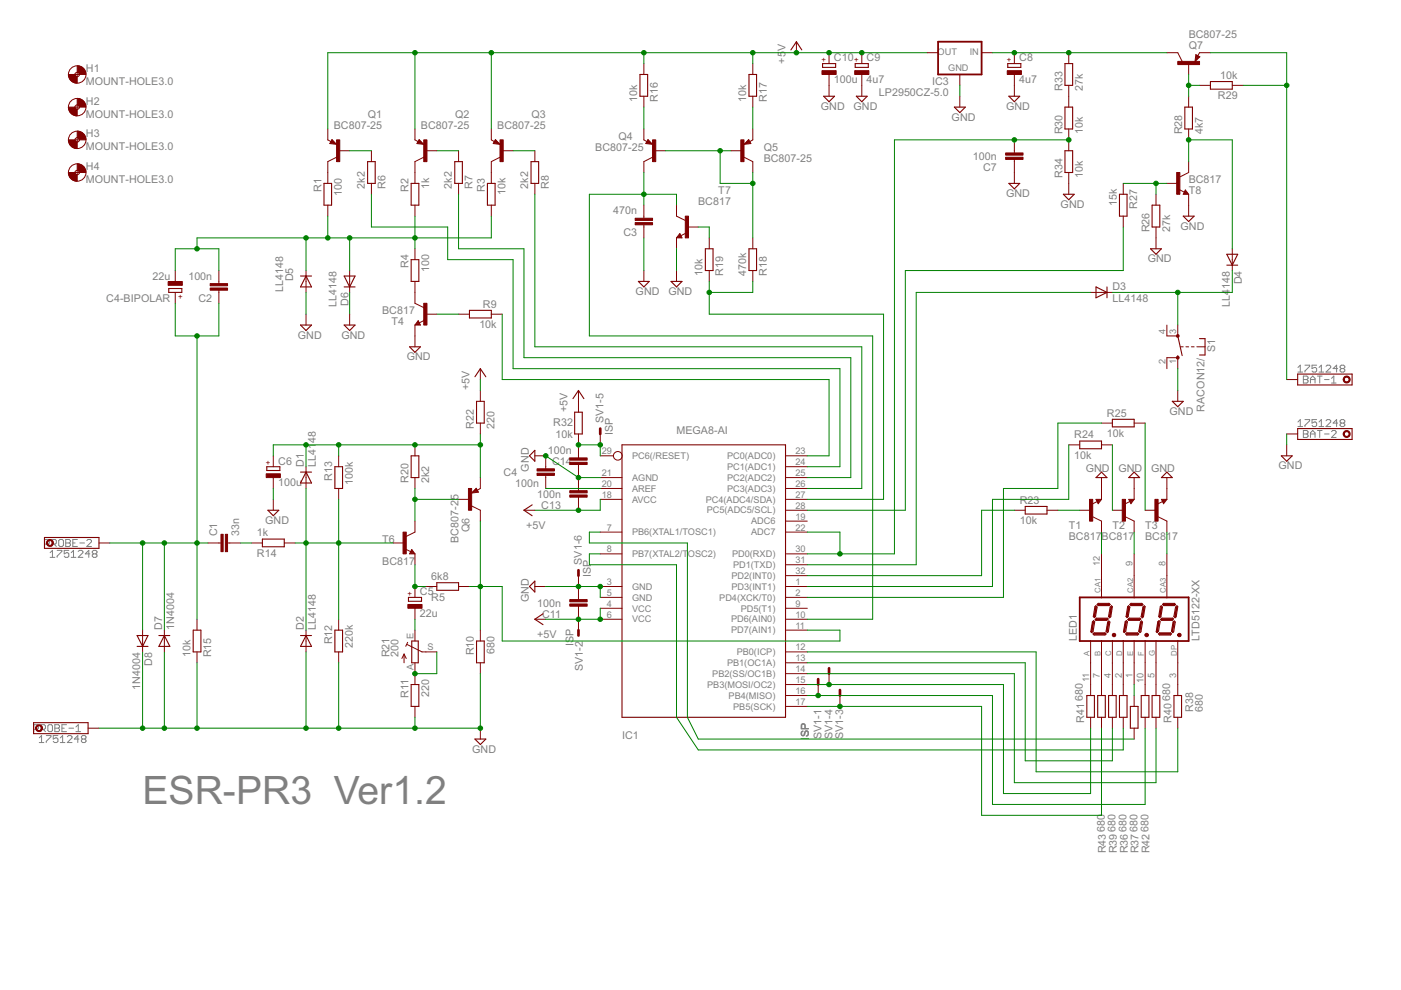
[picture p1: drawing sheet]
<svg xmlns="http://www.w3.org/2000/svg" width="297mm" height="210mm" viewBox="0 0 297 210" stroke-linecap="round" stroke-linejoin="round" font-family="sans-serif">
<defs><g id="words">
<text font-size="9.3" fill="#808080" x="30.2" y="170.6">ESR-PR3 Ver1.2</text>
<g font-size="2.5" fill="#808080">
<text x="166.5" y="10.9" transform="rotate(-90 166.5 10.9)">V</text>
<text x="252" y="8.2">BC807-25</text>
<text x="252" y="10.5">Q7</text>
<text x="18.2" y="15.3">H1</text>
<text x="166.5" y="13.5" transform="rotate(-90 166.5 13.5)">+5</text>
<text x="176.8" y="17.7">100u</text>
<text x="176.8" y="13">C10</text>
<text x="183.7" y="17.7">4u7</text>
<text x="183.7" y="13">C9</text>
<text x="216.1" y="17.7">4u7</text>
<text x="216.1" y="13">C8</text>
<text x="258.7" y="16.7">10k</text>
<text x="18.2" y="18">MOUNT-HOLE3.0</text>
<text x="18.2" y="22.2">H2</text>
<text x="135.1" y="21.6" transform="rotate(-90 135.1 21.6)">10k</text>
<text x="139.5" y="21.6" transform="rotate(-90 139.5 21.6)">R16</text>
<text x="158.2" y="21.6" transform="rotate(-90 158.2 21.6)">10k</text>
<text x="162.6" y="21.6" transform="rotate(-90 162.6 21.6)">R17</text>
<text x="174" y="23.3">GND</text>
<text x="181" y="23.3">GND</text>
<text x="186.3" y="20.4">LP2950CZ-5.0</text>
<text x="197.6" y="18.1">IC3</text>
<text x="213.3" y="23.3">GND</text>
<text x="225.2" y="19.3" transform="rotate(-90 225.2 19.3)">R33</text>
<text x="229.6" y="19.3" transform="rotate(-90 229.6 19.3)">27k</text>
<text x="258.2" y="21.1">R29</text>
<text x="18.2" y="25">MOUNT-HOLE3.0</text>
<text x="18.2" y="29.1">H3</text>
<text x="70.8" y="27.3">BC807-25</text>
<text x="78" y="25">Q1</text>
<text x="89.2" y="27.3">BC807-25</text>
<text x="96.5" y="25">Q2</text>
<text x="105.4" y="27.3">BC807-25</text>
<text x="112.7" y="25">Q3</text>
<text x="131.1" y="29.6">Q4</text>
<text x="201.8" y="25.6">GND</text>
<text x="225.2" y="28.5" transform="rotate(-90 225.2 28.5)">R30</text>
<text x="229.6" y="28.5" transform="rotate(-90 229.6 28.5)">10k</text>
<text x="250.7" y="28.5" transform="rotate(-90 250.7 28.5)">R28</text>
<text x="255" y="28.5" transform="rotate(-90 255 28.5)">4k7</text>
<text x="18.2" y="31.9">MOUNT-HOLE3.0</text>
<text x="126.2" y="32">BC807-25</text>
<text x="161.9" y="34.3">BC807-25</text>
<text x="161.9" y="32">Q5</text>
<text x="206.3" y="33.9">100n</text>
<text x="18.2" y="38.8">MOUNT-HOLE3.0</text>
<text x="18.2" y="36">H4</text>
<text x="68.1" y="40.7" transform="rotate(-90 68.1 40.7)">R1</text>
<text x="72.5" y="41.5" transform="rotate(-90 72.5 41.5)">100</text>
<text x="77.4" y="40" transform="rotate(-90 77.4 40)">2k2</text>
<text x="81.7" y="40" transform="rotate(-90 81.7 40)">R6</text>
<text x="86.6" y="40.7" transform="rotate(-90 86.6 40.7)">R2</text>
<text x="91" y="40.1" transform="rotate(-90 91 40.1)">1k</text>
<text x="95.8" y="40" transform="rotate(-90 95.8 40)">2k2</text>
<text x="100.2" y="40" transform="rotate(-90 100.2 40)">R7</text>
<text x="102.8" y="40.7" transform="rotate(-90 102.8 40.7)">R3</text>
<text x="107.2" y="41.4" transform="rotate(-90 107.2 41.4)">10k</text>
<text x="112" y="40" transform="rotate(-90 112 40)">2k2</text>
<text x="116.4" y="40" transform="rotate(-90 116.4 40)">R8</text>
<text x="152.3" y="41.2">T7</text>
<text x="208.4" y="36.2">C7</text>
<text x="213.3" y="41.8">GND</text>
<text x="225.2" y="37.7" transform="rotate(-90 225.2 37.7)">R34</text>
<text x="229.6" y="37.7" transform="rotate(-90 229.6 37.7)">10k</text>
<text x="252" y="38.9">BC817</text>
<text x="252" y="41.2">T8</text>
<text x="130" y="45.5">470n</text>
<text x="148" y="43.5">BC817</text>
<text x="224.9" y="44.1">GND</text>
<text x="236.8" y="43.7" transform="rotate(-90 236.8 43.7)">15k</text>
<text x="241.1" y="44.2" transform="rotate(-90 241.1 44.2)">R27</text>
<text x="132.2" y="50.1">C3</text>
<text x="243.7" y="49.3" transform="rotate(-90 243.7 49.3)">R26</text>
<text x="248.1" y="49.3" transform="rotate(-90 248.1 49.3)">27k</text>
<text x="250.3" y="48.7">GND</text>
<text x="32.3" y="59.4">22u</text>
<text x="39.9" y="59.3">100n</text>
<text x="62.1" y="59.7" transform="rotate(-90 62.1 59.7)">D5</text>
<text x="86.6" y="56.8" transform="rotate(-90 86.6 56.8)">R4</text>
<text x="91" y="57.7" transform="rotate(-90 91 57.7)">100</text>
<text x="149" y="58.5" transform="rotate(-90 149 58.5)">10k</text>
<text x="153.3" y="58.5" transform="rotate(-90 153.3 58.5)">R19</text>
<text x="158.2" y="58.5" transform="rotate(-90 158.2 58.5)">470k</text>
<text x="162.6" y="58.5" transform="rotate(-90 162.6 58.5)">R18</text>
<text x="243.4" y="55.6">GND</text>
<text x="22.5" y="64">C4-BIPOLAR</text>
<text x="42.1" y="63.9">C2</text>
<text x="60.1" y="62" transform="rotate(-90 60.1 62)">LL4148</text>
<text x="71.3" y="65" transform="rotate(-90 71.3 65)">LL4148</text>
<text x="73.9" y="64.9" transform="rotate(-90 73.9 64.9)">D6</text>
<text x="102.4" y="65.2">R9</text>
<text x="134.8" y="62.6">GND</text>
<text x="141.7" y="62.6">GND</text>
<text x="235.8" y="64.1">LL4148</text>
<text x="235.8" y="61.5">D3</text>
<text x="260.8" y="65" transform="rotate(-90 260.8 65)">LL4148</text>
<text x="263.3" y="60.3" transform="rotate(-90 263.3 60.3)">D4</text>
<text x="63.1" y="71.8">GND</text>
<text x="72.4" y="71.8">GND</text>
<text x="81" y="66.6">BC817</text>
<text x="83" y="68.9">T4</text>
<text x="101.6" y="69.6">10k</text>
<text x="86.3" y="76.4">GND</text>
<text x="257.7" y="74.6" transform="rotate(-90 257.7 74.6)">S1</text>
<text x="99.5" y="82.8" transform="rotate(-90 99.5 82.8)">+5V</text>
<text x="120.3" y="87.4" transform="rotate(-90 120.3 87.4)">+5V</text>
<text x="128" y="89.7" transform="rotate(-90 128 89.7)">SV1-5</text>
<text x="234.7" y="88.3">R25</text>
<text x="248" y="88">GND</text>
<text x="255.4" y="87.3" transform="rotate(-90 255.4 87.3)">RACON12/</text>
<text x="67" y="93.9" transform="rotate(-90 67 93.9)">48</text>
<text x="100.5" y="90.9" transform="rotate(-90 100.5 90.9)">R22</text>
<text x="104.9" y="90.9" transform="rotate(-90 104.9 90.9)">220</text>
<text x="117.3" y="90.4">R32</text>
<text x="117.8" y="92.9">10k</text>
<text x="129.9" y="92.2" transform="rotate(-90 129.9 92.2)">ISP</text>
<text x="143.4" y="92">MEGA8-AI</text>
<text x="227.8" y="93">R24</text>
<text x="234.7" y="92.7">10k</text>
<text x="59" y="98.5">C6</text>
<text x="64.4" y="98.9" transform="rotate(-90 64.4 98.9)">D1</text>
<text x="67" y="98.9" transform="rotate(-90 67 98.9)">LL41</text>
<text x="70.4" y="102" transform="rotate(-90 70.4 102)">R13</text>
<text x="106.8" y="100.9">C4</text>
<text x="112.1" y="100" transform="rotate(-90 112.1 100)">GND</text>
<text x="116.2" y="96.3">100n</text>
<text x="117.1" y="98.6">C14</text>
<text x="227.8" y="97.3">10k</text>
<text x="230.2" y="100">GND</text>
<text x="237.1" y="100">GND</text>
<text x="244.1" y="100">GND</text>
<text x="271.1" y="99.5">GND</text>
<text x="59" y="103.1">100u</text>
<text x="74.8" y="102.7" transform="rotate(-90 74.8 102.7)">100k</text>
<text x="86.6" y="102.4" transform="rotate(-90 86.6 102.4)">R20</text>
<text x="91" y="102.4" transform="rotate(-90 91 102.4)">2k2</text>
<text x="109.2" y="103.2">100n</text>
<text x="113.9" y="105.5">100n</text>
<text x="114.8" y="107.8">C13</text>
<text x="216.2" y="106.8">R23</text>
<text x="46.1" y="113.7" transform="rotate(-90 46.1 113.7)">C1</text>
<text x="50.7" y="113.7" transform="rotate(-90 50.7 113.7)">33n</text>
<text x="54.5" y="113.7">1k</text>
<text x="56.2" y="111.1">GND</text>
<text x="99.5" y="112.8" transform="rotate(-90 99.5 112.8)">Q6</text>
<text x="111.6" y="112.1">+5V</text>
<text x="216.2" y="111.2">10k</text>
<text x="226.6" y="112.1">T1</text>
<text x="235.8" y="112.1">T2</text>
<text x="242.8" y="112.1">T3</text>
<text x="54.5" y="118.1">R14</text>
<text x="81.1" y="119.7">BC817</text>
<text x="81.1" y="115.1">T6</text>
<text x="97.2" y="115.1" transform="rotate(-90 97.2 115.1)">BC807-25</text>
<text x="123.3" y="119.7" transform="rotate(-90 123.3 119.7)">SV1-6</text>
<text x="226.6" y="114.4">BC817BC817</text>
<text x="242.8" y="114.4">BC817</text>
<text x="91.5" y="123">6k8</text>
<text x="125.3" y="122.3" transform="rotate(-90 125.3 122.3)">ISP</text>
<text x="89" y="130.8">22u</text>
<text x="89" y="126.2">C5</text>
<text x="91.5" y="127.3">R5</text>
<text x="112.1" y="127.7" transform="rotate(-90 112.1 127.7)">GND</text>
<text x="113.9" y="128.6">100n</text>
<text x="114.9" y="130.9">C11</text>
<text x="34.4" y="133.6" transform="rotate(-90 34.4 133.6)">D7</text>
<text x="37" y="133.6" transform="rotate(-90 37 133.6)">1N4004</text>
<text x="64.4" y="133.6" transform="rotate(-90 64.4 133.6)">D2</text>
<text x="67" y="133.6" transform="rotate(-90 67 133.6)">LL4148</text>
<text x="70.4" y="136.6" transform="rotate(-90 70.4 136.6)">R12</text>
<text x="74.8" y="137.4" transform="rotate(-90 74.8 137.4)">220k</text>
<text x="113.9" y="135.2">+5V</text>
<text x="121.6" y="137.1" transform="rotate(-90 121.6 137.1)">ISP</text>
<text x="228.3" y="135.9" transform="rotate(-90 228.3 135.9)">LED1</text>
<text x="254.3" y="135.9" transform="rotate(-90 254.3 135.9)">LTD5122-XX</text>
<text x="32.3" y="141.1" transform="rotate(-90 32.3 141.1)">D8</text>
<text x="40.4" y="139.4" transform="rotate(-90 40.4 139.4)">10k</text>
<text x="44.8" y="139.4" transform="rotate(-90 44.8 139.4)">R15</text>
<text x="82.6" y="139.4" transform="rotate(-90 82.6 139.4)">R21</text>
<text x="84.5" y="139.4" transform="rotate(-90 84.5 139.4)">200</text>
<text x="100.5" y="138.9" transform="rotate(-90 100.5 138.9)">R10</text>
<text x="104.9" y="138.6" transform="rotate(-90 104.9 138.6)">680</text>
<text x="123.6" y="142.3" transform="rotate(-90 123.6 142.3)">SV1-2</text>
<text x="29.7" y="146.2" transform="rotate(-90 29.7 146.2)">1N4004</text>
<text x="86.6" y="148" transform="rotate(-90 86.6 148)">R11</text>
<text x="91" y="147.8" transform="rotate(-90 91 147.8)">220</text>
<text x="229.6" y="148.6" transform="rotate(-90 229.6 148.6)">680</text>
<text x="248.1" y="148.6" transform="rotate(-90 248.1 148.6)">680</text>
<text x="229.9" y="153.2" transform="rotate(-90 229.9 153.2)">R41</text>
<text x="248.3" y="153.2" transform="rotate(-90 248.3 153.2)">R40</text>
<text x="253" y="150.9" transform="rotate(-90 253 150.9)">R38</text>
<text x="255" y="150.9" transform="rotate(-90 255 150.9)">680</text>
<text x="100.1" y="159.6">GND</text>
<text x="131.9" y="156.7">IC1</text>
<text x="171.5" y="156.9" transform="rotate(-90 171.5 156.9)">I</text>
<text x="171.5" y="156.3" transform="rotate(-90 171.5 156.3)">SP</text>
<text x="174.2" y="156.7" transform="rotate(-90 174.2 156.7)">SV1-1</text>
<text x="176.5" y="156.7" transform="rotate(-90 176.5 156.7)">SV1-4</text>
<text x="178.8" y="156.7" transform="rotate(-90 178.8 156.7)">SV1-3</text>
<text x="234.2" y="176.3" transform="rotate(-90 234.2 176.3)">680</text>
<text x="236.5" y="176.3" transform="rotate(-90 236.5 176.3)">680</text>
<text x="238.9" y="176.3" transform="rotate(-90 238.9 176.3)">680</text>
<text x="241.2" y="176.3" transform="rotate(-90 241.2 176.3)">680</text>
<text x="243.5" y="176.3" transform="rotate(-90 243.5 176.3)">680</text>
<text x="234.5" y="181" transform="rotate(-90 234.5 181)">R43</text>
<text x="236.8" y="181" transform="rotate(-90 236.8 181)">R39</text>
<text x="239.1" y="181" transform="rotate(-90 239.1 181)">R36</text>
<text x="241.4" y="181" transform="rotate(-90 241.4 181)">R37</text>
<text x="243.7" y="181" transform="rotate(-90 243.7 181)">R42</text>
</g>
<g font-size="2.2" fill="#808080">
<text x="198.8" y="11.7">OUT</text>
<text x="205.6" y="11.7">IN</text>
<text x="201" y="15.1">GND</text>
<text x="247.1" y="70.9" transform="rotate(-90 247.1 70.9)">4</text>
<text x="249.4" y="70.9" transform="rotate(-90 249.4 70.9)">3</text>
<text x="247.1" y="77.3" transform="rotate(-90 247.1 77.3)">2</text>
<text x="249.4" y="77.3" transform="rotate(-90 249.4 77.3)">1</text>
<text x="127.6" y="100.9">21</text>
<text x="127.6" y="96.3">29</text>
<text x="134" y="102">AGND</text>
<text x="134" y="97.3">PC6(/RESET)</text>
<text x="154.2" y="101.9">PC2(ADC2)</text>
<text x="154.2" y="99.6">PC1(ADC1)</text>
<text x="154.2" y="97.3">PC0(ADC0)</text>
<text x="168.7" y="100.9">25</text>
<text x="168.7" y="98.6">24</text>
<text x="168.7" y="96.3">23</text>
<text x="127.6" y="103.2">20</text>
<text x="127.6" y="105.6">18</text>
<text x="134" y="104.3">AREF</text>
<text x="134" y="106.6">AVCC</text>
<text x="149.6" y="106.6">PC4(ADC4/SDA)</text>
<text x="154.2" y="104.3">PC3(ADC3)</text>
<text x="168.7" y="107.9">28</text>
<text x="168.7" y="105.6">27</text>
<text x="168.7" y="103.2">26</text>
<text x="128.7" y="112.5">7</text>
<text x="134" y="113.5">PB6(XTAL1/TOSC1)</text>
<text x="149.8" y="108.9">PC5(ADC5/SCL)</text>
<text x="159.2" y="113.5">ADC7</text>
<text x="159.2" y="111.2">ADC6</text>
<text x="168.7" y="112.5">22</text>
<text x="168.7" y="110.2">19</text>
<text x="128.7" y="117.1">8</text>
<text x="134" y="118.1">PB7(XTAL2/T</text>
<text x="145.8" y="118.1">OSC2)</text>
<text x="155.2" y="118.1">PD0(RXD)</text>
<text x="168.7" y="119.4">31</text>
<text x="168.7" y="117.1">30</text>
<text x="233.2" y="119.9" transform="rotate(-90 233.2 119.9)">12</text>
<text x="240.1" y="119.9" transform="rotate(-90 240.1 119.9)">9</text>
<text x="247.1" y="119.9" transform="rotate(-90 247.1 119.9)">8</text>
<text x="128.7" y="124">3</text>
<text x="134" y="125.1">GND</text>
<text x="155.1" y="125">PD3(INT1)</text>
<text x="155.1" y="122.7">PD2(INT0)</text>
<text x="155.4" y="120.4">PD1(TXD)</text>
<text x="168.7" y="124">1</text>
<text x="168.7" y="121.7">32</text>
<text x="128.7" y="126.3">5</text>
<text x="128.7" y="128.7">4</text>
<text x="128.7" y="131">6</text>
<text x="134" y="127.4">GND</text>
<text x="134" y="129.7">VCC</text>
<text x="134" y="132">VCC</text>
<text x="152.5" y="127.4">PD4(XCK/T0)</text>
<text x="155" y="132">PD6(AIN0)</text>
<text x="157" y="129.7">PD5(T1)</text>
<text x="168.7" y="131">10</text>
<text x="168.7" y="128.7">9</text>
<text x="168.7" y="126.3">2</text>
<text x="87.7" y="135.6" transform="rotate(-90 87.7 135.6)">E</text>
<text x="90.6" y="137.9">S</text>
<text x="155" y="134.3">PD7(AIN1)</text>
<text x="168.7" y="137.9">12</text>
<text x="168.7" y="133.3">11</text>
<text x="87.7" y="142.1" transform="rotate(-90 87.7 142.1)">A</text>
<text x="151" y="143.5">PB2(SS/OC1B)</text>
<text x="154.1" y="141.2">PB1(OC1A)</text>
<text x="156.2" y="138.9">PB0(ICP)</text>
<text x="168.7" y="142.5">14</text>
<text x="168.7" y="140.2">13</text>
<text x="233.2" y="143.7" transform="rotate(-90 233.2 143.7)">7</text>
<text x="235.5" y="143.7" transform="rotate(-90 235.5 143.7)">4</text>
<text x="237.8" y="143.7" transform="rotate(-90 237.8 143.7)">2</text>
<text x="240.1" y="143.7" transform="rotate(-90 240.1 143.7)">1</text>
<text x="244.8" y="143.7" transform="rotate(-90 244.8 143.7)">5</text>
<text x="249.4" y="143.7" transform="rotate(-90 249.4 143.7)">3</text>
<text x="149.9" y="145.8">PB3(MOSI/OC2)</text>
<text x="154.5" y="148.1">PB4(MISO)</text>
<text x="168.7" y="149.4">17</text>
<text x="168.7" y="147.1">16</text>
<text x="168.7" y="144.8">15</text>
<text x="230.9" y="144.6" transform="rotate(-90 230.9 144.6)">11</text>
<text x="242.5" y="144.8" transform="rotate(-90 242.5 144.8)">10</text>
<text x="155.5" y="150.5">PB5(SCK)</text>
</g>
<g font-size="1.8" fill="#800000">
<text x="175.2" y="13.1" transform="rotate(-90 175.2 13.1)">+</text>
<text x="182.2" y="13.1" transform="rotate(-90 182.2 13.1)">+</text>
<text x="214.5" y="13.1" transform="rotate(-90 214.5 13.1)">+</text>
<text x="38.9" y="63.3" transform="rotate(-90 38.9 63.3)">+</text>
<text x="57.4" y="98.6" transform="rotate(-90 57.4 98.6)">+</text>
<text x="87.5" y="126.3" transform="rotate(-90 87.5 126.3)">+</text>
</g>
<g font-size="1.8" fill="#808080">
<text x="233.3" y="125.7" transform="rotate(-90 233.3 125.7)">CA1</text>
<text x="240.2" y="125.7" transform="rotate(-90 240.2 125.7)">CA2</text>
<text x="247.2" y="125.7" transform="rotate(-90 247.2 125.7)">CA3</text>
<text x="231" y="139" transform="rotate(-90 231 139)">A</text>
<text x="233.3" y="139" transform="rotate(-90 233.3 139)">B</text>
<text x="235.6" y="139" transform="rotate(-90 235.6 139)">C</text>
<text x="237.9" y="139" transform="rotate(-90 237.9 139)">D</text>
<text x="240.2" y="139" transform="rotate(-90 240.2 139)">E</text>
<text x="242.5" y="139" transform="rotate(-90 242.5 139)">F</text>
<text x="244.9" y="139" transform="rotate(-90 244.9 139)">G</text>
<text x="249.5" y="139" transform="rotate(-90 249.5 139)">DP</text>
</g>
</g></defs>
<g fill="#808080" stroke="#808080" stroke-width=".21">
<path d="M275.2 77.9l.5-.5z"/>
<path d="M275.7 77.4v1.5z"/>
<path d="M275.2 78.9h1z"/>
<path d="M276.7 77.4h1z"/>
<path d="M277.7 77.4v.3z"/>
<path d="M277.7 77.7l-1 1z"/>
<path d="M276.7 78.7v.2z"/>
<path d="M278.2 77.4h1z"/>
<path d="M278.2 77.4v.7z"/>
<path d="M278.2 78.1l.5-.2z"/>
<path d="M278.7 77.9h.2z"/>
<path d="M278.9 77.9l.3 .2z"/>
<path d="M279.2 78.1v.6z"/>
<path d="M279.2 78.7l-.3 .2z"/>
<path d="M278.4 78.9h.5z"/>
<path d="M278.2 78.7l.2 .2z"/>
<path d="M279.7 77.9l.4-.5z"/>
<path d="M280.1 77.4v1.5z"/>
<path d="M279.7 78.9h1z"/>
<path d="M281.1 78.9h1z"/>
<path d="M281.1 78.9l1-1z"/>
<path d="M282.1 77.7v.2z"/>
<path d="M281.9 77.4l.2 .3z"/>
<path d="M281.4 77.4h.5z"/>
<path d="M281.1 77.7l.3-.3z"/>
<path d="M283.4 77.4v1.5z"/>
<path d="M282.6 78.1l.8-.7z"/>
<path d="M282.6 78.1h1z"/>
<path d="M284.1 77.7l.3-.3z"/>
<path d="M284.4 77.4h.5z"/>
<path d="M284.9 77.4l.2 .3z"/>
<path d="M285.1 77.7v.2z"/>
<path d="M284.9 78.1l.2-.2z"/>
<path d="M284.9 78.1l.2 .3z"/>
<path d="M285.1 78.4v.3z"/>
<path d="M284.9 78.9l.2-.2z"/>
<path d="M284.4 78.9h.5z"/>
<path d="M284.1 78.7l.3 .2z"/>
<path d="M284.1 78.4v.3z"/>
<path d="M284.1 78.4l.3-.3z"/>
<path d="M284.1 77.9l.3 .2z"/>
<path d="M284.1 77.7v.2z"/>
<path d="M284.4 78.1h.5z"/>
<path d="M275.7 89l-.5 .5z"/>
<path d="M275.7 89v1.4z"/>
<path d="M275.2 90.4h1z"/>
<path d="M276.7 89h1z"/>
<path d="M277.7 89v.2z"/>
<path d="M276.7 90.2l1-1z"/>
<path d="M276.7 90.2v.2z"/>
<path d="M278.2 89h1z"/>
<path d="M278.2 89v.7z"/>
<path d="M278.2 89.7l.5-.2z"/>
<path d="M278.7 89.5h.2z"/>
<path d="M278.9 89.5l.3 .2z"/>
<path d="M279.2 89.7v.5z"/>
<path d="M279.2 90.2l-.3 .2z"/>
<path d="M278.4 90.4h.5z"/>
<path d="M278.2 90.2l.2 .2z"/>
<path d="M280.1 89l-.4 .5z"/>
<path d="M280.1 89v1.4z"/>
<path d="M279.7 90.4h1z"/>
<path d="M281.1 90.4h1z"/>
<path d="M281.1 90.4l1-.9z"/>
<path d="M282.1 89.2v.3z"/>
<path d="M281.9 89l.2 .2z"/>
<path d="M281.4 89h.5z"/>
<path d="M281.4 89l-.3 .2z"/>
<path d="M283.4 89v1.4z"/>
<path d="M283.4 89l-.8 .7z"/>
<path d="M282.6 89.7h1z"/>
<path d="M284.1 89.2l.3-.2z"/>
<path d="M284.4 89h.5z"/>
<path d="M284.9 89l.2 .2z"/>
<path d="M285.1 89.2v.3z"/>
<path d="M284.9 89.7l.2-.2z"/>
<path d="M284.9 89.7l.2 .3z"/>
<path d="M285.1 90v.2z"/>
<path d="M285.1 90.2l-.2 .2z"/>
<path d="M284.4 90.4h.5z"/>
<path d="M284.1 90.2l.3 .2z"/>
<path d="M284.1 90v.2z"/>
<path d="M284.1 90l.3-.3z"/>
<path d="M284.1 89.5l.3 .2z"/>
<path d="M284.1 89.2v.3z"/>
<path d="M284.4 89.7h.5z"/>
<path d="M8.8 156l-.5 .4z"/>
<path d="M8.8 156v1.4z"/>
<path d="M8.3 157.4h1z"/>
<path d="M9.8 156h1z"/>
<path d="M10.8 156v.2z"/>
<path d="M9.8 157.2l1-1z"/>
<path d="M9.8 157.2v.2z"/>
<path d="M11.3 156h1z"/>
<path d="M11.3 156v.7z"/>
<path d="M11.3 156.7l.5-.3z"/>
<path d="M11.8 156.4h.2z"/>
<path d="M12 156.4l.3 .3z"/>
<path d="M12.3 156.7v.5z"/>
<path d="M12.3 157.2l-.3 .2z"/>
<path d="M11.5 157.4h.5z"/>
<path d="M11.3 157.2l.2 .2z"/>
<path d="M13.3 156l-.5 .4z"/>
<path d="M13.3 156v1.4z"/>
<path d="M12.8 157.4h1z"/>
<path d="M14.3 157.4h1z"/>
<path d="M14.3 157.4l1-1z"/>
<path d="M15.3 156.2v.2z"/>
<path d="M15 156l.3 .2z"/>
<path d="M14.5 156h.5z"/>
<path d="M14.5 156l-.2 .2z"/>
<path d="M16.5 156v1.4z"/>
<path d="M15.8 156.7l.7-.7z"/>
<path d="M15.8 156.7h.9z"/>
<path d="M17.5 156l-.2 .2z"/>
<path d="M17.5 156h.5z"/>
<path d="M18 156l.2 .2z"/>
<path d="M18.2 156.2v.2z"/>
<path d="M18.2 156.4l-.2 .3z"/>
<path d="M18 156.7l.2 .3z"/>
<path d="M18.2 157v.2z"/>
<path d="M18.2 157.2l-.2 .2z"/>
<path d="M17.5 157.4h.5z"/>
<path d="M17.3 157.2l.2 .2z"/>
<path d="M17.3 157v.2z"/>
<path d="M17.5 156.7l-.2 .3z"/>
<path d="M17.3 156.4l.2 .3z"/>
<path d="M17.3 156.2v.2z"/>
<path d="M17.5 156.7h.5z"/>
<path d="M10.6 117.2l.5-.5z"/>
<path d="M11.1 116.7v1.5z"/>
<path d="M10.6 118.2h1z"/>
<path d="M12.1 116.7h1z"/>
<path d="M13.1 116.7v.2z"/>
<path d="M13.1 116.9l-1 1z"/>
<path d="M12.1 117.9v.3z"/>
<path d="M13.6 116.7h1z"/>
<path d="M13.6 116.7v.7z"/>
<path d="M13.6 117.4l.5-.2z"/>
<path d="M14.1 117.2h.3z"/>
<path d="M14.4 117.2l.2 .2z"/>
<path d="M14.6 117.4v.5z"/>
<path d="M14.6 117.9l-.2 .3z"/>
<path d="M13.9 118.2h.5z"/>
<path d="M13.6 117.9l.3 .3z"/>
<path d="M15.1 117.2l.5-.5z"/>
<path d="M15.6 116.7v1.5z"/>
<path d="M15.1 118.2h1z"/>
<path d="M16.6 118.2h1z"/>
<path d="M16.6 118.2l1-1z"/>
<path d="M17.6 116.9v.3z"/>
<path d="M17.3 116.7l.3 .2z"/>
<path d="M16.8 116.7h.5z"/>
<path d="M16.6 116.9l.2-.2z"/>
<path d="M18.8 116.7v1.5z"/>
<path d="M18.8 116.7l-.7 .7z"/>
<path d="M18.1 117.4h1z"/>
<path d="M19.6 116.9l.2-.2z"/>
<path d="M19.8 116.7h.5z"/>
<path d="M20.3 116.7l.3 .2z"/>
<path d="M20.6 116.9v.3z"/>
<path d="M20.6 117.2l-.3 .2z"/>
<path d="M20.3 117.4l.3 .3z"/>
<path d="M20.6 117.7v.2z"/>
<path d="M20.6 117.9l-.3 .3z"/>
<path d="M19.8 118.2h.5z"/>
<path d="M19.6 117.9l.2 .3z"/>
<path d="M19.6 117.7v.2z"/>
<path d="M19.6 117.7l.2-.3z"/>
<path d="M19.6 117.2l.2 .2z"/>
<path d="M19.6 116.9v.3z"/>
<path d="M19.8 117.4h.5z"/>
<path d="M276.3 79.7v1.5z"/>
<path d="M276.3 79.7h.8z"/>
<path d="M277.1 79.7l.2 .3z"/>
<path d="M277.3 80v.2z"/>
<path d="M277.3 80.2l-.2 .3z"/>
<path d="M277.1 80.5l.2 .2z"/>
<path d="M277.3 80.7v.3z"/>
<path d="M277.3 81l-.2 .2z"/>
<path d="M276.3 81.2h.8z"/>
<path d="M276.3 80.5h.8z"/>
<path d="M277.8 80.2v1z"/>
<path d="M277.8 80.2l.5-.5z"/>
<path d="M278.3 79.7l.5 .5z"/>
<path d="M278.8 80.2v1z"/>
<path d="M277.8 80.5h1z"/>
<path d="M279.8 79.7v1.5z"/>
<path d="M279.3 79.7h1z"/>
<path d="M280.8 80.5h1z"/>
<path d="M282.8 79.7l-.5 .5z"/>
<path d="M282.8 79.7v1.5z"/>
<path d="M282.3 81.2h1z"/>
<path d="M276.3 91.3v1.5z"/>
<path d="M276.3 91.3h.8z"/>
<path d="M277.1 91.3l.2 .2z"/>
<path d="M277.3 91.5v.3z"/>
<path d="M277.1 92l.2-.2z"/>
<path d="M277.1 92l.2 .3z"/>
<path d="M277.3 92.3v.2z"/>
<path d="M277.1 92.8l.2-.3z"/>
<path d="M276.3 92.8h.8z"/>
<path d="M276.3 92h.8z"/>
<path d="M277.8 91.8v1z"/>
<path d="M278.3 91.3l-.5 .5z"/>
<path d="M278.3 91.3l.5 .5z"/>
<path d="M278.8 91.8v1z"/>
<path d="M277.8 92h1z"/>
<path d="M279.8 91.3v1.5z"/>
<path d="M279.3 91.3h1z"/>
<path d="M280.8 92h1z"/>
<path d="M282.3 92.8h1z"/>
<path d="M282.3 92.8l1-1z"/>
<path d="M283.3 91.5v.3z"/>
<path d="M283 91.3l.3 .2z"/>
<path d="M282.6 91.3h.4z"/>
<path d="M282.6 91.3l-.3 .2z"/>
<path d="M7.2 153.6v1.5z"/>
<path d="M7.2 153.6h.7z"/>
<path d="M7.9 153.6l.3 .3z"/>
<path d="M8.2 153.9v.5z"/>
<path d="M8.2 154.4l-.3 .2z"/>
<path d="M7.2 154.6h.7z"/>
<path d="M8.7 153.6v1.5z"/>
<path d="M8.7 153.6h.7z"/>
<path d="M9.4 153.6l.2 .3z"/>
<path d="M9.6 153.9v.5z"/>
<path d="M9.6 154.4l-.2 .2z"/>
<path d="M8.7 154.6h.7z"/>
<path d="M9.2 154.6l.4 .5z"/>
<path d="M10.4 153.6h.5z"/>
<path d="M10.4 153.6l-.3 .3z"/>
<path d="M10.1 153.9v1z"/>
<path d="M10.1 154.9l.3 .2z"/>
<path d="M10.4 155.1h.5z"/>
<path d="M11.1 154.9l-.2 .2z"/>
<path d="M11.1 153.9v1z"/>
<path d="M10.9 153.6l.2 .3z"/>
<path d="M11.6 153.6v1.5z"/>
<path d="M11.6 153.6h.8z"/>
<path d="M12.4 153.6l.2 .3z"/>
<path d="M12.6 153.9v.2z"/>
<path d="M12.6 154.1l-.2 .3z"/>
<path d="M12.4 154.4l.2 .2z"/>
<path d="M12.6 154.6v.3z"/>
<path d="M12.6 154.9l-.2 .2z"/>
<path d="M11.6 155.1h.8z"/>
<path d="M11.6 154.4h.8z"/>
<path d="M13.1 153.6h1z"/>
<path d="M13.1 153.6v1.5z"/>
<path d="M13.1 155.1h1z"/>
<path d="M13.1 154.4h.5z"/>
<path d="M14.6 154.4h1z"/>
<path d="M16.1 154.1l.5-.5z"/>
<path d="M16.6 153.6v1.5z"/>
<path d="M16.1 155.1h1z"/>
<path d="M9.5 114.4v1.5z"/>
<path d="M9.5 114.4h.7z"/>
<path d="M10.2 114.4l.3 .2z"/>
<path d="M10.5 114.6v.5z"/>
<path d="M10.2 115.4l.3-.3z"/>
<path d="M9.5 115.4h.7z"/>
<path d="M11 114.4v1.5z"/>
<path d="M11 114.4h.7z"/>
<path d="M11.7 114.4l.2 .2z"/>
<path d="M11.9 114.6v.5z"/>
<path d="M11.9 115.1l-.2 .3z"/>
<path d="M11 115.4h.7z"/>
<path d="M11.5 115.4l.4 .5z"/>
<path d="M12.7 114.4h.5z"/>
<path d="M12.5 114.6l.2-.2z"/>
<path d="M12.5 114.6v1z"/>
<path d="M12.5 115.6l.2 .3z"/>
<path d="M12.7 115.9h.5z"/>
<path d="M13.2 115.9l.2-.3z"/>
<path d="M13.4 114.6v1z"/>
<path d="M13.2 114.4l.2 .2z"/>
<path d="M13.9 114.4v1.5z"/>
<path d="M13.9 114.4h.8z"/>
<path d="M14.7 114.4l.2 .2z"/>
<path d="M14.9 114.6v.3z"/>
<path d="M14.7 115.1l.2-.2z"/>
<path d="M14.7 115.1l.2 .3z"/>
<path d="M14.9 115.4v.2z"/>
<path d="M14.9 115.6l-.2 .3z"/>
<path d="M13.9 115.9h.8z"/>
<path d="M13.9 115.1h.8z"/>
<path d="M15.4 114.4h1z"/>
<path d="M15.4 114.4v1.5z"/>
<path d="M15.4 115.9h1z"/>
<path d="M15.4 115.1h.5z"/>
<path d="M16.9 115.1h1z"/>
<path d="M18.4 115.9h1z"/>
<path d="M18.4 115.9l1-1z"/>
<path d="M19.4 114.6v.3z"/>
<path d="M19.1 114.4l.3 .2z"/>
<path d="M18.7 114.4h.4z"/>
<path d="M18.4 114.6l.3-.2z"/>
</g>
<g fill="#800000" stroke="#800000" stroke-width=".21">
<path d="M71.8 32h2.3z"/>
<path d="M69.5 27.3v2.4z"/>
<path d="M69.5 34.3v2.3z"/>
<path d="M70.4 29.6l-.5 .8z"/>
<path d="M70.4 29.6l.9 1z"/>
<path d="M69.9 30.4l1.4 .2z"/>
<path d="M69.5 29.7l.7 .3z"/>
<path d="M69.5 34.3l1.9-1z"/>
<path d="M90.3 32h2.3z"/>
<path d="M88 27.3v2.4z"/>
<path d="M88 34.3v2.3z"/>
<path d="M88.9 29.6l-.5 .8z"/>
<path d="M88.9 29.6l.9 1z"/>
<path d="M88.4 30.4l1.4 .2z"/>
<path d="M88 29.7l.7 .3z"/>
<path d="M88 34.3l1.8-1z"/>
<path d="M106.5 32h2.3z"/>
<path d="M104.2 27.3v2.4z"/>
<path d="M104.2 34.3v2.3z"/>
<path d="M105 29.6l-.4 .8z"/>
<path d="M105 29.6l1 1z"/>
<path d="M104.6 30.4l1.4 .2z"/>
<path d="M104.2 29.7l.6 .3z"/>
<path d="M104.2 34.3l1.8-1z"/>
<path d="M138.8 32h2.3z"/>
<path d="M136.5 27.3v2.4z"/>
<path d="M136.5 34.3v2.3z"/>
<path d="M137.4 29.6l-.5 .8z"/>
<path d="M137.4 29.6l1 1z"/>
<path d="M136.9 30.4l1.5 .2z"/>
<path d="M136.5 29.7l.7 .3z"/>
<path d="M136.5 34.3l1.9-1z"/>
<path d="M155 32h2.3z"/>
<path d="M159.6 27.3v2.4z"/>
<path d="M159.6 34.3v2.3z"/>
<path d="M158.7 29.6l.5 .8z"/>
<path d="M158.7 29.6l-.9 1z"/>
<path d="M157.8 30.6l1.4-.2z"/>
<path d="M158.9 30l.7-.3z"/>
<path d="M157.8 33.3l1.8 1z"/>
<path d="M97.2 105.9h2.3z"/>
<path d="M101.8 101.3v2.3z"/>
<path d="M101.8 108.2v2.3z"/>
<path d="M101 103.5l.4 .9z"/>
<path d="M101 103.5l-1 1z"/>
<path d="M100 104.5l1.4-.1z"/>
<path d="M101.2 103.9l.6-.3z"/>
<path d="M100 107.3l1.8 .9z"/>
<path d="M69.5 43.5v2.3z"/>
<path d="M69.5 36.6v2.3z"/>
<path d="M88 43.5v2.3z"/>
<path d="M88 36.6v2.3z"/>
<path d="M104.2 43.5v2.3z"/>
<path d="M104.2 36.6v2.3z"/>
<path d="M88 59.7v2.3z"/>
<path d="M88 52.7v2.4z"/>
<path d="M97.2 124.4h2.3z"/>
<path d="M90.3 124.4h2.3z"/>
<path d="M78.7 32v2.3z"/>
<path d="M78.7 38.9v2.3z"/>
<path d="M97.2 32v2.3z"/>
<path d="M97.2 38.9v2.3z"/>
<path d="M113.4 32v2.3z"/>
<path d="M113.4 38.9v2.3z"/>
<path d="M97.2 66.6h2.3z"/>
<path d="M104.2 66.6h2.3z"/>
<path d="M101.8 140.5v2.3z"/>
<path d="M101.8 133.6v2.3z"/>
<path d="M88 149.8v2.3z"/>
<path d="M88 142.8v2.3z"/>
<path d="M71.8 138.2v2.3z"/>
<path d="M71.8 131.3v2.3z"/>
<path d="M71.8 103.6v2.3z"/>
<path d="M71.8 96.6v2.4z"/>
<path d="M60.3 115.1h2.3z"/>
<path d="M53.3 115.1h2.3z"/>
<path d="M41.8 131.3v2.3z"/>
<path d="M41.8 138.2v2.3z"/>
<path d="M136.5 13.5v2.3z"/>
<path d="M136.5 20.4v2.3z"/>
<path d="M159.6 13.5v2.3z"/>
<path d="M159.6 20.4v2.3z"/>
<path d="M159.6 50.4v2.3z"/>
<path d="M159.6 57.4v2.3z"/>
<path d="M150.4 50.4v2.3z"/>
<path d="M150.4 57.4v2.3z"/>
<path d="M88 94.3v2.3z"/>
<path d="M88 101.3v2.3z"/>
<path d="M44.1 115.1h2.3z"/>
<path d="M48.7 115.1h2.3z"/>
<path d="M46.4 115.1h.5z"/>
<path d="M48.2 115.1h.5z"/>
<path d="M46.4 62v2.3z"/>
<path d="M46.4 57.4v2.3z"/>
<path d="M46.4 61.5v.5z"/>
<path d="M46.4 59.7v.4z"/>
<path d="M136.5 48.1v2.3z"/>
<path d="M136.5 43.5v2.3z"/>
<path d="M136.5 47.7v.4z"/>
<path d="M136.5 45.8v.5z"/>
<path d="M37.2 57.4v2.3z"/>
<path d="M37.2 62v2.3z"/>
<path d="M88 129v2.3z"/>
<path d="M88 124.4v2.3z"/>
<path d="M88 140.5v2.3z"/>
<path d="M88 133.6v2.3z"/>
<path d="M90.3 138.2h2.3z"/>
<path d="M89.5 138.2h.8z"/>
<path d="M86.3 136.6l3.2 1.6z"/>
<path d="M85.7 138.7v1.8z"/>
<path d="M85.7 138.7l-.5 .9z"/>
<path d="M85.7 138.7l.4 .9z"/>
<path d="M86.4 136.2l-.4 .8z"/>
<path d="M101.8 154.4v2.3z"/>
<path d="M88 71.2v2.3z"/>
<path d="M74.1 66.6v2.3z"/>
<path d="M64.9 66.6v2.3z"/>
<path d="M57.9 105.9v2.3z"/>
<path d="M101.8 78.2v2.3z"/>
<path d="M101.8 82.8v2.3z"/>
<path d="M101.8 89.7v2.3z"/>
<path d="M64.9 101.3v2.3z"/>
<path d="M64.9 99v2.3z"/>
<path d="M64.9 135.9v2.3z"/>
<path d="M64.9 133.6v2.3z"/>
<path d="M231.2 62h2.3z"/>
<path d="M233.5 62h2.3z"/>
<path d="M261.3 52.7v2.4z"/>
<path d="M261.3 55.1v2.3z"/>
<path d="M57.9 101.3v2.3z"/>
<path d="M57.9 96.6v2.4z"/>
<path d="M143.4 57.4v2.3z"/>
<path d="M136.5 57.4v2.3z"/>
<path d="M166.5 149.8h4.7z"/>
<path d="M127.3 117.4h4.6z"/>
<path d="M127.3 112.8h4.6z"/>
<path d="M127.3 124.4h4.6z"/>
<path d="M127.3 126.7h4.6z"/>
<path d="M127.3 129h4.6z"/>
<path d="M127.3 131.3h4.6z"/>
<path d="M127.3 101.3h4.6z"/>
<path d="M127.3 103.6h4.6z"/>
<path d="M127.3 105.9h4.6z"/>
<path d="M166.5 147.5h4.7z"/>
<path d="M166.5 145.1h4.7z"/>
<path d="M166.5 142.8h4.7z"/>
<path d="M166.5 140.5h4.7z"/>
<path d="M166.5 138.2h4.7z"/>
<path d="M166.5 133.6h4.7z"/>
<path d="M166.5 131.3h4.7z"/>
<path d="M166.5 129h4.7z"/>
<path d="M166.5 126.7h4.7z"/>
<path d="M166.5 124.4h4.7z"/>
<path d="M166.5 122h4.7z"/>
<path d="M166.5 119.7h4.7z"/>
<path d="M166.5 117.4h4.7z"/>
<path d="M166.5 112.8h4.7z"/>
<path d="M166.5 110.5h4.7z"/>
<path d="M166.5 108.2h4.7z"/>
<path d="M166.5 105.9h4.7z"/>
<path d="M166.5 103.6h4.7z"/>
<path d="M166.5 101.3h4.7z"/>
<path d="M166.5 99h4.7z"/>
<path d="M166.5 96.6h4.7z"/>
<path d="M127.3 96.6h2.8z"/>
<path d="M272.8 80.5h2.3z"/>
<path d="M272.8 92h2.3z"/>
<path d="M228.9 108.2h2.3z"/>
<path d="M233.5 103.6v2.3z"/>
<path d="M233.5 110.5v2.3z"/>
<path d="M231.7 109.6l1.8 .9z"/>
<path d="M233.5 105.9l-.7 .9z"/>
<path d="M232.4 105.9h1.1z"/>
<path d="M232.4 105.9l.4 .9z"/>
<path d="M231.5 106.9l1.1-.6z"/>
<path d="M235.8 108.2h2.4z"/>
<path d="M240.5 103.6v2.3z"/>
<path d="M240.5 110.5v2.3z"/>
<path d="M238.6 109.6l1.9 .9z"/>
<path d="M240.5 105.9l-.7 .9z"/>
<path d="M239.3 105.9h1.2z"/>
<path d="M239.3 105.9l.5 .9z"/>
<path d="M238.4 106.9l1.2-.6z"/>
<path d="M242.8 108.2h2.3z"/>
<path d="M247.4 103.6v2.3z"/>
<path d="M247.4 110.5v2.3z"/>
<path d="M245.6 109.6l1.8 .9z"/>
<path d="M247.4 105.9l-.7 .9z"/>
<path d="M246.2 105.9h1.2z"/>
<path d="M246.2 105.9l.5 .9z"/>
<path d="M245.4 106.9l1.1-.6z"/>
<path d="M233.5 101.3v2.3z"/>
<path d="M240.5 101.3v2.3z"/>
<path d="M247.4 101.3v2.3z"/>
<path d="M222 108.2h2.3z"/>
<path d="M215.1 108.2h2.3z"/>
<path d="M233.5 94.3h2.3z"/>
<path d="M226.6 94.3h2.3z"/>
<path d="M240.5 89.7h2.3z"/>
<path d="M233.5 89.7h2.3z"/>
<path d="M249.7 75.8v2.4z"/>
<path d="M249.7 68.9v2.3z"/>
<path d="M247.4 68.9v2.3z"/>
<path d="M253.8 73.5h1.7z"/>
<path d="M251.4 73.5h.6z"/>
<path d="M250.3 73.5h.6z"/>
<path d="M252.6 73.5h.6z"/>
<path d="M247.4 75.8v2.4z"/>
<path d="M247.4 75.8h2.3z"/>
<path d="M247.4 71.2h2.3z"/>
<path d="M249.7 82.8v2.3z"/>
<path d="M252 43.5v2.3z"/>
<path d="M245.1 41.2v2.3z"/>
<path d="M245.1 48.1v2.3z"/>
<path d="M245.1 50.4v2.3z"/>
<path d="M238.2 45.8v2.3z"/>
<path d="M238.2 38.9v2.3z"/>
<path d="M252 20.4v2.3z"/>
<path d="M252 27.3v2.4z"/>
<path d="M254.3 18.1h2.3z"/>
<path d="M261.3 18.1h2.3z"/>
<path d="M272.8 94.3v2.3z"/>
<path d="M168.9 8.8v2.4z"/>
<path d="M203.5 20.4v2.3z"/>
<path d="M215.1 15.8v2.3z"/>
<path d="M215.1 11.2v2.3z"/>
<path d="M182.7 15.8v2.3z"/>
<path d="M182.7 11.2v2.3z"/>
<path d="M175.8 15.8v2.3z"/>
<path d="M175.8 11.2v2.3z"/>
<path d="M182.7 18.1v2.3z"/>
<path d="M175.8 18.1v2.3z"/>
<path d="M215.1 18.1v2.3z"/>
<path d="M122.6 129v2.3z"/>
<path d="M122.6 124.4v2.3z"/>
<path d="M122.6 128.5v.5z"/>
<path d="M122.6 126.7v.4z"/>
<path d="M113.4 124.4h2.3z"/>
<path d="M113.4 131.3h2.3z"/>
<path d="M122.6 105.9v2.3z"/>
<path d="M122.6 101.3v2.3z"/>
<path d="M122.6 105.4v.5z"/>
<path d="M122.6 103.6v.4z"/>
<path d="M113.4 96.6h2.3z"/>
<path d="M111.1 108.2h2.3z"/>
<path d="M122.6 85.1v2.3z"/>
<path d="M122.6 92v2.3z"/>
<path d="M122.6 99v2.3z"/>
<path d="M122.6 94.3v2.3z"/>
<path d="M122.6 98.5v.5z"/>
<path d="M122.6 96.6v.5z"/>
<path d="M122.6 82.8v2.3z"/>
<path d="M226.6 11.2v2.3z"/>
<path d="M226.6 18.1v2.3z"/>
<path d="M226.6 29.7v2.3z"/>
<path d="M226.6 36.6v2.3z"/>
<path d="M226.6 38.9v2.3z"/>
<path d="M173.5 145.1v2.4z"/>
<path d="M122.6 131.3v2.3z"/>
<path d="M178.1 147.5v2.3z"/>
<path d="M175.8 142.8v2.3z"/>
<path d="M127.3 92v2.3z"/>
<path d="M122.6 122v2.4z"/>
<path d="M15.9 15.8h.9z"/>
<path d="M16.4 15.3v1z"/>
<path d="M15.9 22.7h.9z"/>
<path d="M16.4 22.2v1z"/>
<path d="M15.9 29.7h.9z"/>
<path d="M16.4 29.2v.9z"/>
<path d="M15.9 36.6h.9z"/>
<path d="M16.4 36.1v.9z"/>
<path d="M238.2 145.1v2.4z"/>
<path d="M238.2 152.1v2.3z"/>
<path d="M240.5 147.5v2.3z"/>
<path d="M240.5 154.4v2.3z"/>
<path d="M249.7 145.1v2.4z"/>
<path d="M249.7 152.1v2.3z"/>
<path d="M235.8 145.1v2.4z"/>
<path d="M235.8 152.1v2.3z"/>
<path d="M245.1 145.1v2.4z"/>
<path d="M245.1 152.1v2.3z"/>
<path d="M231.2 145.1v2.4z"/>
<path d="M231.2 152.1v2.3z"/>
<path d="M242.8 145.1v2.4z"/>
<path d="M242.8 152.1v2.3z"/>
<path d="M233.5 145.1v2.4z"/>
<path d="M233.5 152.1v2.3z"/>
<path d="M242.8 140.5v4.6z"/>
<path d="M238.2 140.5v4.6z"/>
<path d="M233.5 140.5v4.6z"/>
<path d="M231.2 140.5v4.6z"/>
<path d="M245.1 135.8v4.7z"/>
<path d="M242.8 135.8v4.7z"/>
<path d="M238.2 135.8v4.7z"/>
<path d="M233.5 135.8v4.7z"/>
<path d="M231.2 135.8v4.7z"/>
<path d="M235.8 140.5v4.6z"/>
<path d="M235.8 135.8v4.7z"/>
<path d="M240.5 135.8v4.7z"/>
<path d="M240.5 140.5v4.6z"/>
<path d="M245.1 140.5v4.6z"/>
<path d="M249.7 140.5v4.6z"/>
<path d="M249.7 135.8v4.7z"/>
<path d="M240.5 117.4v4.6z"/>
<path d="M240.5 122v4.8z"/>
<path d="M233.5 122v4.8z"/>
<path d="M233.5 117.4v4.6z"/>
<path d="M247.4 117.4v4.6z"/>
<path d="M247.4 122v4.8z"/>
<path d="M83.4 115.1h2.3z"/>
<path d="M88 117.4v2.3z"/>
<path d="M88 110.5v2.3z"/>
<path d="M86.1 113.7l1.9-.9z"/>
<path d="M87.3 116.5l.7 .9z"/>
<path d="M86.8 117.4h1.2z"/>
<path d="M87.3 116.5l-.5 .9z"/>
<path d="M86 116.4l1.1 .6z"/>
<path d="M145.7 48.1h2.3z"/>
<path d="M143.4 50.4v2.3z"/>
<path d="M143.4 43.5v2.3z"/>
<path d="M143.4 45.8l1.9 .9z"/>
<path d="M144.1 49.5l-.7 .9z"/>
<path d="M143.4 50.4h1.2z"/>
<path d="M144.1 49.5l.5 .9z"/>
<path d="M144.3 50l1.2-.6z"/>
<path d="M247.4 38.9h2.3z"/>
<path d="M252 41.2v2.3z"/>
<path d="M252 34.3v2.3z"/>
<path d="M250.2 37.5l1.8-.9z"/>
<path d="M251.3 40.3l.7 .9z"/>
<path d="M250.9 41.2h1.1z"/>
<path d="M251.3 40.3l-.4 .9z"/>
<path d="M250 40.2l1.1 .5z"/>
<path d="M90.3 66.6h2.3z"/>
<path d="M88 68.9v2.3z"/>
<path d="M88 62v2.3z"/>
<path d="M88 64.3l1.8 .9z"/>
<path d="M88.7 68l-.7 .9z"/>
<path d="M88 68.9h1.1z"/>
<path d="M88.7 68l.4 .9z"/>
<path d="M88.9 68.5l1.1-.6z"/>
<path d="M64.9 59.7v2.3z"/>
<path d="M64.9 57.4v2.3z"/>
<path d="M74.1 57.4v2.3z"/>
<path d="M74.1 59.7v2.3z"/>
<path d="M208.1 11.2h2.3z"/>
<path d="M203.5 15.8v2.3z"/>
<path d="M196.6 11.2h2.3z"/>
<path d="M252 13.5v2.3z"/>
<path d="M254.3 11.2h2.3z"/>
<path d="M247.4 11.2h2.3z"/>
<path d="M253.5 11.6l.9 .4z"/>
<path d="M253.4 13l1-1z"/>
<path d="M253.5 11.6l-.1 1.4z"/>
<path d="M254.3 11.2l-.4 .6z"/>
<path d="M249.7 11.2l.9 1.8z"/>
<path d="M34.8 135.9v2.3z"/>
<path d="M34.8 133.6v2.3z"/>
<path d="M18.7 154.4h2.3z"/>
<path d="M21 115.1h2.3z"/>
<path d="M30.2 133.6v2.3z"/>
<path d="M30.2 135.9v2.3z"/>
<path d="M115.7 101.3v2.3z"/>
<path d="M115.7 96.6v2.4z"/>
<path d="M115.7 100.8v.5z"/>
<path d="M115.7 99v.4z"/>
<path d="M226.6 20.4v2.3z"/>
<path d="M226.6 27.3v2.4z"/>
<path d="M215.1 34.3v2.3z"/>
<path d="M215.1 29.7v2.3z"/>
<path d="M215.1 33.8v.5z"/>
<path d="M215.1 32v.4z"/>
<path d="M215.1 36.6v2.3z"/>
<path d="M285 80a.74 .74 0 0 1 1.1 0 .74 .74 0 0 1-.3 1.2 .74 .74 0 0 1-1-.7h.2a.51 .51 0 0 1 .8-.5 .51 .51 0 0 1 .1 .9 .51 .51 0 0 1-.9-.3v-.1h-.2z" fill-rule="evenodd"/>
<path d="M285 91.5a.74 .74 0 0 1 1.1 .1 .74 .74 0 0 1-.4 1.1 .74 .74 0 0 1-.9-.7h.2a.51 .51 0 0 1 .8-.4 .51 .51 0 0 1 .1 .8 .51 .51 0 0 1-.9-.2v-.2h-.2z" fill-rule="evenodd"/>
<path d="M16.4 13.9a1.82 1.82 0 0 1 1.8 1.9h-1.4l-.1-.3-.3-.2z" fill-rule="evenodd"/>
<path d="M14.5 15.8h1.4l.1 .3 .4 .2v1.3a1.82 1.82 0 0 1-1.9-1.8z" fill-rule="evenodd"/>
<path d="M16.4 20.9a1.82 1.82 0 0 1 1.8 1.8h-1.4l-.1-.3-.3-.2z" fill-rule="evenodd"/>
<path d="M14.5 22.7h1.4l.1 .4 .4 .1v1.4a1.86 1.86 0 0 1-1.9-1.9z" fill-rule="evenodd"/>
<path d="M16.4 27.8a1.86 1.86 0 0 1 1.8 1.9h-1.4l-.1-.4-.3-.1z" fill-rule="evenodd"/>
<path d="M14.5 29.7h1.4l.1 .3 .4 .1v1.4a1.86 1.86 0 0 1-1.9-1.8z" fill-rule="evenodd"/>
<path d="M16.4 34.7a1.82 1.82 0 0 1 1.8 1.9h-1.4l-.1-.3-.3-.2z" fill-rule="evenodd"/>
<path d="M14.5 36.6h1.4l.1 .3 .4 .1v1.4a1.82 1.82 0 0 1-1.9-1.8z" fill-rule="evenodd"/>
<path d="M235.9 134.4a.37 .37 0 0 1 .6 0 .37 .37 0 0 1-.2 .6 .37 .37 0 0 1-.5-.4l.5 .1-.5-.1z" fill-rule="evenodd"/>
<path d="M242.8 134.4a.38 .38 0 0 1 .5-.1 .38 .38 0 0 1 .2 .5 .38 .38 0 0 1-.5 .2l-.3-.4h.5h-.5z" fill-rule="evenodd"/>
<path d="M249.8 134.4a.37 .37 0 0 1 .5 0 .37 .37 0 0 1-.1 .6 .37 .37 0 0 1-.5-.4l.5 .1-.5-.1z" fill-rule="evenodd"/>
<path d="M7.7 153.9a.74 .74 0 0 1 1.2 .1 .74 .74 0 0 1-.4 1.1 .74 .74 0 0 1-1-.7h.3a.51 .51 0 0 1 .7-.4 .51 .51 0 0 1 .1 .8 .51 .51 0 0 1-.8-.2v-.2h-.3z" fill-rule="evenodd"/>
<path d="M10 114.6a.74 .74 0 0 1 1.2 .1 .74 .74 0 0 1-.4 1.1 .74 .74 0 0 1-1-.7h.3a.51 .51 0 0 1 .7-.4 .51 .51 0 0 1 .1 .8 .51 .51 0 0 1-.8-.2v-.2h-.3z" fill-rule="evenodd"/>
<circle cx="249.7" cy="71.2" r=".3"/>
<circle cx="249.7" cy="75.8" r=".3"/>
</g>
<g fill="#800000" stroke="#800000" stroke-width=".21">
<path d="M71.4 29.7h.6v4.6h-.6z"/>
<path d="M89.8 29.7h.7v4.6h-.7z"/>
<path d="M106 29.7h.7v4.6h-.7z"/>
<path d="M138.4 29.7h.6v4.6h-.6z"/>
<path d="M157.1 29.7h.6v4.6h-.6z"/>
<path d="M99.3 103.6h.7v4.6h-.7z"/>
<path d="M47.8 113.3h.4v3.7h-.4z"/>
<path d="M46.8 113.3h.5v3.7h-.5z"/>
<path d="M44.6 60.1h3.6v.5h-3.6z"/>
<path d="M44.6 61.1h3.6v.4h-3.6z"/>
<path d="M134.7 46.3h3.7v.4h-3.7z"/>
<path d="M134.7 47.2h3.7v.5h-3.7z"/>
<path d="M35.7 59.7h3v.8h-3z"/>
<path d="M86.5 128.2h3v.8h-3z"/>
<path d="M56.4 100.5h3v.8h-3z"/>
<path d="M231 105.9h.7v4.6h-.7z"/>
<path d="M237.9 105.9h.7v4.6h-.7z"/>
<path d="M244.9 105.9h.6v4.6h-.6z"/>
<path d="M213.6 15h3v.8h-3z"/>
<path d="M181.2 15h3v.8h-3z"/>
<path d="M174.3 15h3v.8h-3z"/>
<path d="M120.8 127.1h3.7v.5h-3.7z"/>
<path d="M120.8 128.1h3.7v.4h-3.7z"/>
<path d="M120.8 104h3.7v.5h-3.7z"/>
<path d="M120.8 104.9h3.7v.5h-3.7z"/>
<path d="M120.8 97.1h3.7v.5h-3.7z"/>
<path d="M120.8 98h3.7v.5h-3.7z"/>
<path d="M85.5 112.8h.6v4.6h-.6z"/>
<path d="M145.3 45.8h.7v4.6h-.7z"/>
<path d="M249.5 36.6h.7v4.6h-.7z"/>
<path d="M89.8 64.3h.7v4.6h-.7z"/>
<path d="M249.7 13h4.6v.7h-4.6z"/>
<path d="M113.9 99.4h3.6v.5h-3.6z"/>
<path d="M113.9 100.3h3.6v.5h-3.6z"/>
<path d="M213.2 32.4h3.7v.5h-3.7z"/>
<path d="M213.2 33.3h3.7v.5h-3.7z"/>
</g>
<g fill="#800000" stroke="#800000" stroke-width=".23">
<path d="M70.4 29.8l-.3 .5z"/>
<path d="M70.4 29.8l.7 .7z"/>
<path d="M70.2 30.3l.9 .2z"/>
<path d="M70.4 30l-.2 .3z"/>
<path d="M70.4 30l.4 .2z"/>
<path d="M70.4 30.2h.4z"/>
<path d="M88.9 29.8l-.3 .5z"/>
<path d="M88.9 29.8l.7 .7z"/>
<path d="M88.7 30.3l.9 .2z"/>
<path d="M88.9 30l-.2 .3z"/>
<path d="M88.9 30l.3 .2z"/>
<path d="M88.9 30.2h.3z"/>
<path d="M105.1 29.8l-.4 .5z"/>
<path d="M105.1 29.8l.7 .7z"/>
<path d="M104.8 30.3l1 .2z"/>
<path d="M105.1 30l-.3 .3z"/>
<path d="M105.1 30l.3 .2z"/>
<path d="M105.1 30.2h.3z"/>
<path d="M137.4 29.8l-.3 .5z"/>
<path d="M137.4 29.8l.7 .7z"/>
<path d="M137.2 30.3l.9 .2z"/>
<path d="M137.4 30l-.2 .3z"/>
<path d="M137.4 30l.4 .2z"/>
<path d="M137.4 30.2h.4z"/>
<path d="M158.7 29.8l.3 .5z"/>
<path d="M158.7 29.8l-.7 .7z"/>
<path d="M158 30.5l.9-.2z"/>
<path d="M158.7 30l.2 .3z"/>
<path d="M158.3 30.2l.4-.2z"/>
<path d="M158.3 30.2h.4z"/>
<path d="M100.9 103.7l.4 .6z"/>
<path d="M100.9 103.7l-.7 .7z"/>
<path d="M100.2 104.4l1-.1z"/>
<path d="M100.9 103.9l.3 .4z"/>
<path d="M100.6 104.1l.3-.2z"/>
<path d="M100.6 104.1h.3z"/>
<path d="M70.3 38.9v4.6z"/>
<path d="M68.7 38.9v4.6z"/>
<path d="M68.7 43.5h1.6z"/>
<path d="M68.7 38.9h1.6z"/>
<path d="M88.8 38.9v4.6z"/>
<path d="M87.2 38.9v4.6z"/>
<path d="M87.2 43.5h1.6z"/>
<path d="M87.2 38.9h1.6z"/>
<path d="M105 38.9v4.6z"/>
<path d="M103.3 38.9v4.6z"/>
<path d="M103.3 43.5h1.7z"/>
<path d="M103.3 38.9h1.7z"/>
<path d="M88.8 55.1v4.6z"/>
<path d="M87.2 55.1v4.6z"/>
<path d="M87.2 59.7h1.6z"/>
<path d="M87.2 55.1h1.6z"/>
<path d="M92.6 123.5h4.6z"/>
<path d="M92.6 125.2h4.6z"/>
<path d="M97.2 123.5v1.7z"/>
<path d="M92.6 123.5v1.7z"/>
<path d="M77.9 34.3v4.6z"/>
<path d="M79.6 34.3v4.6z"/>
<path d="M77.9 34.3h1.7z"/>
<path d="M77.9 38.9h1.7z"/>
<path d="M96.4 34.3v4.6z"/>
<path d="M98 34.3v4.6z"/>
<path d="M96.4 34.3h1.6z"/>
<path d="M96.4 38.9h1.6z"/>
<path d="M112.6 34.3v4.6z"/>
<path d="M114.2 34.3v4.6z"/>
<path d="M112.6 34.3h1.6z"/>
<path d="M112.6 38.9h1.6z"/>
<path d="M99.5 67.4h4.7z"/>
<path d="M99.5 65.8h4.7z"/>
<path d="M99.5 65.8v1.6z"/>
<path d="M104.2 65.8v1.6z"/>
<path d="M102.7 135.9v4.6z"/>
<path d="M101 135.9v4.6z"/>
<path d="M101 140.5h1.7z"/>
<path d="M101 135.9h1.7z"/>
<path d="M88.8 145.1v4.7z"/>
<path d="M87.2 145.1v4.7z"/>
<path d="M87.2 149.8h1.6z"/>
<path d="M87.2 145.1h1.6z"/>
<path d="M72.6 133.6v4.6z"/>
<path d="M71 133.6v4.6z"/>
<path d="M71 138.2h1.6z"/>
<path d="M71 133.6h1.6z"/>
<path d="M72.6 99v4.6z"/>
<path d="M71 99v4.6z"/>
<path d="M71 103.6h1.6z"/>
<path d="M71 99h1.6z"/>
<path d="M55.6 114.3h4.7z"/>
<path d="M55.6 115.9h4.7z"/>
<path d="M60.3 114.3v1.6z"/>
<path d="M55.6 114.3v1.6z"/>
<path d="M41 133.6v4.6z"/>
<path d="M42.6 133.6v4.6z"/>
<path d="M41 133.6h1.6z"/>
<path d="M41 138.2h1.6z"/>
<path d="M135.7 15.8v4.6z"/>
<path d="M137.3 15.8v4.6z"/>
<path d="M135.7 15.8h1.6z"/>
<path d="M135.7 20.4h1.6z"/>
<path d="M158.8 15.8v4.6z"/>
<path d="M160.4 15.8v4.6z"/>
<path d="M158.8 15.8h1.6z"/>
<path d="M158.8 20.4h1.6z"/>
<path d="M158.8 52.7v4.7z"/>
<path d="M160.4 52.7v4.7z"/>
<path d="M158.8 52.7h1.6z"/>
<path d="M158.8 57.4h1.6z"/>
<path d="M149.5 52.7v4.7z"/>
<path d="M151.2 52.7v4.7z"/>
<path d="M149.5 52.7h1.7z"/>
<path d="M149.5 57.4h1.7z"/>
<path d="M88.8 96.6v4.7z"/>
<path d="M87.2 96.6v4.7z"/>
<path d="M87.2 96.6h1.6z"/>
<path d="M87.2 101.3h1.6z"/>
<path d="M35.8 61.2h2.8z"/>
<path d="M35.8 61.2v.8z"/>
<path d="M38.6 61.2v.8z"/>
<path d="M35.8 62h2.8z"/>
<path d="M86.6 127.5h2.8z"/>
<path d="M89.4 126.7v.8z"/>
<path d="M86.6 126.7v.8z"/>
<path d="M86.6 126.7h2.8z"/>
<path d="M87.3 135.9v4.6z"/>
<path d="M88.7 135.9v4.6z"/>
<path d="M87.3 135.9h1.4z"/>
<path d="M87.3 140.5h1.4z"/>
<path d="M100.7 156.7h2.3z"/>
<path d="M103 156.7l-1.2 1.2z"/>
<path d="M100.7 156.7l1.1 1.2z"/>
<path d="M86.8 73.5h2.3z"/>
<path d="M89.1 73.5l-1.1 1.2z"/>
<path d="M86.8 73.5l1.2 1.2z"/>
<path d="M73 68.9h2.3z"/>
<path d="M75.3 68.9l-1.2 1.2z"/>
<path d="M73 68.9l1.1 1.2z"/>
<path d="M63.7 68.9h2.3z"/>
<path d="M66 68.9l-1.1 1.2z"/>
<path d="M63.7 68.9l1.2 1.2z"/>
<path d="M56.8 108.2h2.3z"/>
<path d="M57.9 109.3l1.2-1.1z"/>
<path d="M56.8 108.2l1.1 1.1z"/>
<path d="M101.8 78.2l1.2 1.7z"/>
<path d="M101.8 78.2l-1.1 1.7z"/>
<path d="M102.7 85.1v4.6z"/>
<path d="M101 85.1v4.6z"/>
<path d="M101 85.1h1.7z"/>
<path d="M101 89.7h1.7z"/>
<path d="M64.9 100.1l1.1 2.3z"/>
<path d="M64.9 100.1l-1.2 2.3z"/>
<path d="M63.7 100.1h1.2z"/>
<path d="M63.7 102.4h2.3z"/>
<path d="M64.9 100.1h1.1z"/>
<path d="M64.9 134.7l1.1 2.4z"/>
<path d="M64.9 134.7l-1.2 2.4z"/>
<path d="M63.7 134.7h1.2z"/>
<path d="M63.7 137.1h2.3z"/>
<path d="M64.9 134.7h1.1z"/>
<path d="M232.4 63.1l2.3-1.1z"/>
<path d="M232.4 60.8l2.3 1.2z"/>
<path d="M234.7 60.8v1.2z"/>
<path d="M232.4 60.8v2.3z"/>
<path d="M234.7 62v1.1z"/>
<path d="M260.1 53.9l1.2 2.3z"/>
<path d="M262.4 53.9l-1.1 2.3z"/>
<path d="M261.3 56.2h1.1z"/>
<path d="M260.1 53.9h2.3z"/>
<path d="M260.1 56.2h1.2z"/>
<path d="M56.6 99.8h2.7z"/>
<path d="M59.3 99v.8z"/>
<path d="M56.6 99v.8z"/>
<path d="M56.6 99h2.7z"/>
<path d="M142.3 59.7h2.3z"/>
<path d="M144.6 59.7l-1.2 1.1z"/>
<path d="M142.3 59.7l1.1 1.1z"/>
<path d="M135.3 59.7h2.4z"/>
<path d="M137.7 59.7l-1.2 1.1z"/>
<path d="M135.3 59.7l1.2 1.1z"/>
<path d="M131.9 94.3h34.6z"/>
<path d="M166.5 94.3v57.8z"/>
<path d="M131.9 152.1h34.6z"/>
<path d="M131.9 94.3v57.8z"/>
<path d="M275.1 79.3v2.3z"/>
<path d="M275.1 81.6h11.6z"/>
<path d="M286.7 79.3v2.3z"/>
<path d="M275.1 79.3h11.6z"/>
<path d="M275.1 90.9v2.3z"/>
<path d="M275.1 93.2h11.6z"/>
<path d="M286.7 90.9v2.3z"/>
<path d="M275.1 90.9h11.6z"/>
<path d="M232.6 106h.7z"/>
<path d="M233.3 106l-.5 .6z"/>
<path d="M232.6 106.1l.2 .5z"/>
<path d="M232.6 106.1h.4z"/>
<path d="M233 106.1l-.2 .2z"/>
<path d="M239.6 106h.6z"/>
<path d="M240.2 106l-.4 .6z"/>
<path d="M239.6 106.1l.2 .5z"/>
<path d="M239.6 106.1h.3z"/>
<path d="M239.9 106.1l-.1 .2z"/>
<path d="M246.5 106h.7z"/>
<path d="M247.2 106l-.5 .6z"/>
<path d="M246.5 106.1l.2 .5z"/>
<path d="M246.5 106.1h.3z"/>
<path d="M246.8 106.1l-.1 .2z"/>
<path d="M232.4 101.3h2.3z"/>
<path d="M232.4 101.3l1.1-1.2z"/>
<path d="M233.5 100.1l1.2 1.2z"/>
<path d="M239.3 101.3h2.3z"/>
<path d="M240.5 100.1l-1.2 1.2z"/>
<path d="M240.5 100.1l1.1 1.2z"/>
<path d="M246.2 101.3h2.3z"/>
<path d="M246.2 101.3l1.2-1.2z"/>
<path d="M247.4 100.1l1.1 1.2z"/>
<path d="M217.4 109h4.6z"/>
<path d="M217.4 107.4h4.6z"/>
<path d="M222 107.4v1.6z"/>
<path d="M217.4 107.4v1.6z"/>
<path d="M228.9 95.1h4.6z"/>
<path d="M228.9 93.5h4.6z"/>
<path d="M233.5 93.5v1.6z"/>
<path d="M228.9 93.5v1.6z"/>
<path d="M235.8 90.5h4.7z"/>
<path d="M235.8 88.9h4.7z"/>
<path d="M240.5 88.9v1.6z"/>
<path d="M235.8 88.9v1.6z"/>
<path d="M249.7 75.4v.4z"/>
<path d="M254.3 75.3h1.2z"/>
<path d="M255.5 73.5v1.8z"/>
<path d="M254.3 71.8h1.2z"/>
<path d="M255.5 71.8v1.7z"/>
<path d="M249.7 71.2l.9 4.2z"/>
<path d="M248.5 85.1h2.4z"/>
<path d="M249.7 86.2l1.2-1.1z"/>
<path d="M248.5 85.1l1.2 1.1z"/>
<path d="M250.9 45.8h2.3z"/>
<path d="M252 47l1.2-1.2z"/>
<path d="M250.9 45.8l1.1 1.2z"/>
<path d="M245.9 43.5v4.6z"/>
<path d="M244.3 43.5v4.6z"/>
<path d="M244.3 43.5h1.6z"/>
<path d="M244.3 48.1h1.6z"/>
<path d="M243.9 52.7h2.3z"/>
<path d="M246.2 52.7l-1.1 1.2z"/>
<path d="M243.9 52.7l1.2 1.2z"/>
<path d="M237.3 41.2v4.6z"/>
<path d="M239 41.2v4.6z"/>
<path d="M237.3 45.8h1.7z"/>
<path d="M237.3 41.2h1.7z"/>
<path d="M252.8 22.7v4.6z"/>
<path d="M251.2 22.7v4.6z"/>
<path d="M251.2 22.7h1.6z"/>
<path d="M251.2 27.3h1.6z"/>
<path d="M256.6 17.3h4.7z"/>
<path d="M256.6 18.9h4.7z"/>
<path d="M256.6 17.3v1.6z"/>
<path d="M261.3 17.3v1.6z"/>
<path d="M271.7 96.6h2.3z"/>
<path d="M272.8 97.8l1.2-1.2z"/>
<path d="M271.7 96.6l1.1 1.2z"/>
<path d="M168.9 8.8l1.1 1.8z"/>
<path d="M168.9 8.8l-1.2 1.8z"/>
<path d="M202.3 22.7h2.4z"/>
<path d="M204.7 22.7l-1.2 1.2z"/>
<path d="M202.3 22.7l1.2 1.2z"/>
<path d="M213.7 14.3h2.7z"/>
<path d="M216.4 13.5v.8z"/>
<path d="M213.7 13.5v.8z"/>
<path d="M213.7 13.5h2.7z"/>
<path d="M181.3 14.3h2.8z"/>
<path d="M184.1 13.5v.8z"/>
<path d="M181.3 13.5v.8z"/>
<path d="M181.3 13.5h2.8z"/>
<path d="M174.4 14.3h2.8z"/>
<path d="M177.2 13.5v.8z"/>
<path d="M174.4 13.5v.8z"/>
<path d="M174.4 13.5h2.8z"/>
<path d="M181.6 20.4h2.3z"/>
<path d="M183.9 20.4l-1.2 1.2z"/>
<path d="M181.6 20.4l1.1 1.2z"/>
<path d="M174.6 20.4h2.3z"/>
<path d="M176.9 20.4l-1.1 1.2z"/>
<path d="M174.6 20.4l1.2 1.2z"/>
<path d="M213.9 20.4h2.3z"/>
<path d="M216.2 20.4l-1.1 1.2z"/>
<path d="M213.9 20.4l1.2 1.2z"/>
<path d="M113.4 123.2v2.3z"/>
<path d="M112.3 124.4l1.1 1.1z"/>
<path d="M112.3 124.4l1.1-1.2z"/>
<path d="M113.4 131.3l1.7-1.2z"/>
<path d="M113.4 131.3l1.7 1.1z"/>
<path d="M113.4 95.5v2.3z"/>
<path d="M112.3 96.6l1.1 1.2z"/>
<path d="M113.4 95.5l-1.1 1.1z"/>
<path d="M111.1 108.2l1.7-1.2z"/>
<path d="M111.1 108.2l1.7 1.1z"/>
<path d="M123.5 87.4v4.6z"/>
<path d="M121.8 87.4v4.6z"/>
<path d="M121.8 87.4h1.7z"/>
<path d="M121.8 92h1.7z"/>
<path d="M122.6 82.8l1.2 1.7z"/>
<path d="M122.6 82.8l-1.1 1.7z"/>
<path d="M227.4 13.5v4.6z"/>
<path d="M225.8 13.5v4.6z"/>
<path d="M225.8 13.5h1.6z"/>
<path d="M225.8 18.1h1.6z"/>
<path d="M227.4 32v4.6z"/>
<path d="M225.8 32v4.6z"/>
<path d="M225.8 32h1.6z"/>
<path d="M225.8 36.6h1.6z"/>
<path d="M225.5 41.2h2.3z"/>
<path d="M226.6 42.4l1.2-1.2z"/>
<path d="M225.5 41.2l1.1 1.2z"/>
<path d="M239 147.5v4.6z"/>
<path d="M237.3 147.5v4.6z"/>
<path d="M237.3 147.5h1.7z"/>
<path d="M237.3 152.1h1.7z"/>
<path d="M241.3 149.8v4.6z"/>
<path d="M239.7 149.8v4.6z"/>
<path d="M239.7 149.8h1.6z"/>
<path d="M239.7 154.4h1.6z"/>
<path d="M250.5 147.5v4.6z"/>
<path d="M248.9 147.5v4.6z"/>
<path d="M248.9 147.5h1.6z"/>
<path d="M248.9 152.1h1.6z"/>
<path d="M236.7 147.5v4.6z"/>
<path d="M235 147.5v4.6z"/>
<path d="M235 147.5h1.7z"/>
<path d="M235 152.1h1.7z"/>
<path d="M245.9 147.5v4.6z"/>
<path d="M244.3 147.5v4.6z"/>
<path d="M244.3 147.5h1.6z"/>
<path d="M244.3 152.1h1.6z"/>
<path d="M232 147.5v4.6z"/>
<path d="M230.4 147.5v4.6z"/>
<path d="M230.4 147.5h1.6z"/>
<path d="M230.4 152.1h1.6z"/>
<path d="M243.6 147.5v4.6z"/>
<path d="M242 147.5v4.6z"/>
<path d="M242 147.5h1.6z"/>
<path d="M242 152.1h1.6z"/>
<path d="M234.3 147.5v4.6z"/>
<path d="M232.7 147.5v4.6z"/>
<path d="M232.7 147.5h1.6z"/>
<path d="M232.7 152.1h1.6z"/>
<path d="M235.7 128.4l-.3 .3z"/>
<path d="M235.4 128.7l-.4 2z"/>
<path d="M235 130.7l.3 .3z"/>
<path d="M235.3 131l.2-.2z"/>
<path d="M235.8 128.6l-.3 2.2z"/>
<path d="M235.7 128.4l.1 .2z"/>
<path d="M235.4 128.2l-.3 .2z"/>
<path d="M232.8 128.4h2.3z"/>
<path d="M232.6 128.2l.2 .2z"/>
<path d="M232.6 128.2l.2-.3z"/>
<path d="M232.8 127.9h2.3z"/>
<path d="M235.1 127.9l.3 .3z"/>
<path d="M232.3 128.4l.3 .3z"/>
<path d="M232.6 128.7l-.3 2z"/>
<path d="M232.3 130.7l-.3 .3z"/>
<path d="M231.8 130.7l.2 .3z"/>
<path d="M232.1 128.6l-.3 2.1z"/>
<path d="M232.3 128.4l-.2 .2z"/>
<path d="M232.2 131.4l.3-.3z"/>
<path d="M232.5 131.1h2.3z"/>
<path d="M234.8 131.1l.2 .1z"/>
<path d="M235 131.2l-.3 .3z"/>
<path d="M232.4 131.5h2.3z"/>
<path d="M232.2 131.4l.2 .1z"/>
<path d="M231.9 131.6l.2 .2z"/>
<path d="M231.5 134.1l.3-.3z"/>
<path d="M232.1 131.8l-.3 2z"/>
<path d="M231.9 131.6l-.3 .2z"/>
<path d="M231.6 131.8l-.3 2.1z"/>
<path d="M231.3 133.9l.2 .2z"/>
<path d="M231.7 134.4l.3-.2z"/>
<path d="M232 134.2h2.3z"/>
<path d="M234.3 134.2l.2 .2z"/>
<path d="M234.5 134.4l-.2 .2z"/>
<path d="M232 134.6h2.3z"/>
<path d="M231.7 134.4l.3 .2z"/>
<path d="M235.1 131.7l-.2 .2z"/>
<path d="M234.9 131.9l-.4 2z"/>
<path d="M234.5 133.9l.3 .2z"/>
<path d="M234.8 134.1l.2-.2z"/>
<path d="M235.3 131.9l-.3 2z"/>
<path d="M235.1 131.7l.2 .2z"/>
<path d="M242.6 128.4l-.3 .3z"/>
<path d="M242.3 128.7l-.4 2z"/>
<path d="M241.9 130.7l.3 .3z"/>
<path d="M242.2 131l.2-.2z"/>
<path d="M242.8 128.6l-.4 2.2z"/>
<path d="M242.6 128.4l.2 .2z"/>
<path d="M242.3 128.2l-.2 .2z"/>
<path d="M239.8 128.4h2.3z"/>
<path d="M239.6 128.2l.2 .2z"/>
<path d="M239.6 128.2l.2-.3z"/>
<path d="M239.8 127.9h2.3z"/>
<path d="M242.1 127.9l.2 .3z"/>
<path d="M239.3 128.4l.3 .3z"/>
<path d="M239.6 128.7l-.4 2z"/>
<path d="M239.2 130.7l-.2 .3z"/>
<path d="M238.7 130.7l.3 .3z"/>
<path d="M239.1 128.6l-.4 2.1z"/>
<path d="M239.1 128.6l.2-.2z"/>
<path d="M239.1 131.4l.3-.3z"/>
<path d="M239.4 131.1h2.3z"/>
<path d="M241.7 131.1l.2 .1z"/>
<path d="M241.9 131.2l-.3 .3z"/>
<path d="M239.3 131.5h2.3z"/>
<path d="M239.1 131.4l.2 .1z"/>
<path d="M238.8 131.6l.2 .2z"/>
<path d="M238.4 134.1l.3-.3z"/>
<path d="M239 131.8l-.3 2z"/>
<path d="M238.8 131.6l-.2 .2z"/>
<path d="M238.6 131.8l-.4 2.1z"/>
<path d="M238.2 133.9l.2 .2z"/>
<path d="M238.7 134.4l.2-.2z"/>
<path d="M238.9 134.2h2.3z"/>
<path d="M241.2 134.2l.2 .2z"/>
<path d="M241.4 134.4l-.2 .2z"/>
<path d="M238.9 134.6h2.3z"/>
<path d="M238.7 134.4l.2 .2z"/>
<path d="M242 131.7l-.2 .2z"/>
<path d="M241.8 131.9l-.4 2z"/>
<path d="M241.4 133.9l.3 .2z"/>
<path d="M241.7 134.1l.2-.2z"/>
<path d="M242.2 131.9l-.3 2z"/>
<path d="M242 131.7l.2 .2z"/>
<path d="M249.5 128.4l-.3 .3z"/>
<path d="M249.2 128.7l-.3 2z"/>
<path d="M248.9 130.7l.2 .3z"/>
<path d="M249.1 131l.3-.2z"/>
<path d="M249.7 128.6l-.3 2.2z"/>
<path d="M249.5 128.4l.2 .2z"/>
<path d="M249.2 128.2l-.2 .2z"/>
<path d="M246.7 128.4h2.3z"/>
<path d="M246.5 128.2l.2 .2z"/>
<path d="M246.7 127.9l-.2 .3z"/>
<path d="M246.7 127.9h2.3z"/>
<path d="M249 127.9l.2 .3z"/>
<path d="M246.2 128.4l.3 .3z"/>
<path d="M246.5 128.7l-.4 2z"/>
<path d="M246.1 130.7l-.2 .3z"/>
<path d="M245.7 130.7l.2 .3z"/>
<path d="M246 128.6l-.3 2.1z"/>
<path d="M246 128.6l.2-.2z"/>
<path d="M246.1 131.4l.3-.3z"/>
<path d="M246.4 131.1h2.2z"/>
<path d="M248.6 131.1l.2 .1z"/>
<path d="M248.8 131.2l-.3 .3z"/>
<path d="M246.2 131.5h2.3z"/>
<path d="M246.1 131.4l.1 .1z"/>
<path d="M245.7 131.6l.3 .2z"/>
<path d="M245.3 134.1l.3-.3z"/>
<path d="M246 131.8l-.4 2z"/>
<path d="M245.5 131.8l.2-.2z"/>
<path d="M245.5 131.8l-.4 2.1z"/>
<path d="M245.1 133.9l.2 .2z"/>
<path d="M245.6 134.4l.2-.2z"/>
<path d="M245.8 134.2h2.3z"/>
<path d="M248.1 134.2l.3 .2z"/>
<path d="M248.4 134.4l-.3 .2z"/>
<path d="M245.8 134.6h2.3z"/>
<path d="M245.6 134.4l.2 .2z"/>
<path d="M248.9 131.7l-.2 .2z"/>
<path d="M248.7 131.9l-.3 2z"/>
<path d="M248.4 133.9l.3 .2z"/>
<path d="M248.7 134.1l.1-.2z"/>
<path d="M249.2 131.9l-.4 2z"/>
<path d="M248.9 131.7l.3 .2z"/>
<path d="M87.1 117.3h.7z"/>
<path d="M87.3 116.7l.5 .6z"/>
<path d="M87.3 116.7l-.2 .5z"/>
<path d="M87.1 117.2h.3z"/>
<path d="M87.3 117l.1 .2z"/>
<path d="M143.7 50.3h.7z"/>
<path d="M144.1 49.7l-.4 .6z"/>
<path d="M144.1 49.7l.3 .5z"/>
<path d="M144 50.2h.4z"/>
<path d="M144.1 50l-.1 .2z"/>
<path d="M251.1 41.1h.7z"/>
<path d="M251.3 40.5l.5 .6z"/>
<path d="M251.3 40.5l-.2 .5z"/>
<path d="M251.1 41h.3z"/>
<path d="M251.3 40.7l.1 .3z"/>
<path d="M88.2 68.8h.7z"/>
<path d="M88.7 68.2l-.5 .6z"/>
<path d="M88.7 68.2l.2 .5z"/>
<path d="M88.6 68.7h.3z"/>
<path d="M88.7 68.5l-.1 .2z"/>
<path d="M64.9 58.5l1.1 2.3z"/>
<path d="M64.9 58.5l-1.2 2.3z"/>
<path d="M63.7 58.5h1.2z"/>
<path d="M63.7 60.8h2.3z"/>
<path d="M64.9 58.5h1.1z"/>
<path d="M73 58.5l1.1 2.3z"/>
<path d="M75.3 58.5l-1.2 2.3z"/>
<path d="M74.1 60.8h1.2z"/>
<path d="M73 58.5h2.3z"/>
<path d="M73 60.8h1.1z"/>
<path d="M253.6 11.7l.6 .4z"/>
<path d="M254.2 12.1l-.7 .7z"/>
<path d="M253.6 11.9l-.1 .9z"/>
<path d="M253.6 11.9l.4 .2z"/>
<path d="M254 12.1l-.2 .3z"/>
<path d="M253.8 12.1v.3z"/>
<path d="M34.8 134.7l1.2 2.4z"/>
<path d="M34.8 134.7l-1.1 2.4z"/>
<path d="M33.7 134.7h1.1z"/>
<path d="M33.7 137.1h2.3z"/>
<path d="M34.8 134.7h1.2z"/>
<path d="M18.7 153.2v2.4z"/>
<path d="M7.1 153.2h11.6z"/>
<path d="M7.1 153.2v2.4z"/>
<path d="M7.1 155.6h11.6z"/>
<path d="M21 114v2.3z"/>
<path d="M9.4 114h11.6z"/>
<path d="M9.4 114v2.3z"/>
<path d="M9.4 116.3h11.6z"/>
<path d="M29.1 134.7l1.1 2.4z"/>
<path d="M31.4 134.7l-1.2 2.4z"/>
<path d="M30.2 137.1h1.2z"/>
<path d="M29.1 134.7h2.3z"/>
<path d="M29.1 137.1h1.1z"/>
<path d="M227.4 22.7v4.6z"/>
<path d="M225.8 22.7v4.6z"/>
<path d="M225.8 22.7h1.6z"/>
<path d="M225.8 27.3h1.6z"/>
<path d="M213.9 38.9h2.3z"/>
<path d="M216.2 38.9l-1.1 1.1z"/>
<path d="M213.9 38.9l1.2 1.1z"/>
</g>
<g fill="none" stroke="#800000" stroke-width=".21">
<circle cx="16.4" cy="15.8" r=".48"/>
<circle cx="16.4" cy="15.8" r="1.85"/>
<circle cx="16.4" cy="22.7" r=".48"/>
<circle cx="16.4" cy="29.6" r=".48"/>
<circle cx="16.4" cy="36.6" r=".48"/>
<circle cx="16.4" cy="29.6" r="1.85"/>
<circle cx="16.4" cy="22.7" r="1.85"/>
<circle cx="16.4" cy="36.6" r="1.85"/>
<circle cx="131" cy="96.6" r=".92"/>
</g>
<g fill="#800000" stroke="#800000" stroke-width=".57">
<path d="M173.5 144v1.1z"/>
<path d="M122.6 133.6v1.1z"/>
<path d="M178.1 146.3v1.2z"/>
<path d="M175.8 141.7v1.1z"/>
<path d="M127.3 90.9v1.1z"/>
<path d="M122.6 120.9v1.1z"/>
</g>
<g fill="#800000" stroke="#800000" stroke-width=".3">
<path d="M236.1 134.6h.2z"/>
<path d="M243 134.6h.2z"/>
<path d="M249.9 134.6h.3z"/>
</g>
<g fill="#800000" stroke="#800000" stroke-width=".38">
<path d="M235.6 128.8l-.3 1.9z"/>
<path d="M232.8 128.2h2.3z"/>
<path d="M232.4 128.8l-.4 1.9z"/>
<path d="M232.4 131.3h2.3z"/>
<path d="M235 132l-.3 1.8z"/>
<path d="M232 134.4h2.2z"/>
<path d="M231.8 131.9l-.3 2z"/>
<path d="M228.9 126.7v9.2z"/>
<path d="M252 126.7v9.2z"/>
<path d="M228.9 126.7h23.1z"/>
<path d="M228.9 135.9h23.1z"/>
<path d="M242.6 128.8l-.4 1.9z"/>
<path d="M239.8 128.2h2.3z"/>
<path d="M239.3 128.8l-.3 1.9z"/>
<path d="M239.3 131.3h2.3z"/>
<path d="M242 132l-.4 1.8z"/>
<path d="M239 134.4h2.2z"/>
<path d="M238.7 131.9l-.3 2z"/>
<path d="M249.5 128.8l-.4 1.9z"/>
<path d="M246.7 128.2h2.3z"/>
<path d="M246.2 128.8l-.3 1.9z"/>
<path d="M246.2 131.3h2.3z"/>
<path d="M248.9 132l-.4 1.8z"/>
<path d="M245.9 134.4h2.2z"/>
<path d="M245.7 131.9l-.4 2z"/>
<path d="M198.9 15.8h9.2z"/>
<path d="M198.9 8.8v7z"/>
<path d="M198.9 8.8h9.2z"/>
<path d="M208.1 8.8v7z"/>
</g>
<g fill="#008000" stroke="#008000" stroke-width=".21">
<path d="M74.1 32h4.6z"/>
<path d="M92.6 32h4.6z"/>
<path d="M108.8 32h4.6z"/>
<path d="M69.5 45.8v4.6z"/>
<path d="M69.5 50.4h4.6z"/>
<path d="M74.1 50.4h13.9z"/>
<path d="M88 50.4h16.2z"/>
<path d="M104.2 45.8v4.6z"/>
<path d="M88 45.8v4.6z"/>
<path d="M88 50.4v2.3z"/>
<path d="M64.9 50.4h4.6z"/>
<path d="M41.8 50.4h23.1z"/>
<path d="M46.4 52.7v4.7z"/>
<path d="M41.8 52.7h4.6z"/>
<path d="M37.2 52.7h4.6z"/>
<path d="M37.2 52.7v4.7z"/>
<path d="M41.8 50.4v2.3z"/>
<path d="M64.9 50.4v7z"/>
<path d="M74.1 50.4v7z"/>
<path d="M92.6 66.6h4.6z"/>
<path d="M88 119.7v4.7z"/>
<path d="M88 124.4h2.3z"/>
<path d="M99.5 124.4h2.3z"/>
<path d="M101.8 110.5v13.9z"/>
<path d="M101.8 124.4v9.2z"/>
<path d="M101.8 124.4h4.7z"/>
<path d="M106.5 124.4v11.5z"/>
<path d="M106.5 135.9h71.6z"/>
<path d="M178.1 133.6v2.3z"/>
<path d="M171.2 133.6h6.9z"/>
<path d="M88 105.9v4.6z"/>
<path d="M88 105.9h9.2z"/>
<path d="M88 103.6v2.3z"/>
<path d="M71.8 105.9v9.2z"/>
<path d="M71.8 115.1v16.2z"/>
<path d="M71.8 115.1h11.6z"/>
<path d="M62.6 115.1h2.3z"/>
<path d="M64.9 115.1h6.9z"/>
<path d="M64.9 103.6v11.5z"/>
<path d="M64.9 115.1v18.5z"/>
<path d="M51 115.1h2.3z"/>
<path d="M41.8 115.1v16.2z"/>
<path d="M37.2 64.3v6.9z"/>
<path d="M37.2 71.2h4.6z"/>
<path d="M41.8 71.2h4.6z"/>
<path d="M46.4 64.3v6.9z"/>
<path d="M41.8 71.2v43.9z"/>
<path d="M23.3 115.1h6.9z"/>
<path d="M30.2 115.1h4.6z"/>
<path d="M34.8 115.1h7z"/>
<path d="M41.8 115.1h2.3z"/>
<path d="M34.8 115.1v18.5z"/>
<path d="M30.2 115.1v18.5z"/>
<path d="M71.8 94.3v2.3z"/>
<path d="M71.8 94.3h16.2z"/>
<path d="M88 94.3h13.8z"/>
<path d="M101.8 94.3v7z"/>
<path d="M101.8 92v2.3z"/>
<path d="M64.9 94.3v4.7z"/>
<path d="M64.9 94.3h6.9z"/>
<path d="M57.9 94.3h7z"/>
<path d="M57.9 94.3v2.3z"/>
<path d="M92.6 138.2v4.6z"/>
<path d="M88 142.8h4.6z"/>
<path d="M101.8 142.8v11.6z"/>
<path d="M88 154.4h13.8z"/>
<path d="M71.8 154.4h16.2z"/>
<path d="M64.9 154.4h6.9z"/>
<path d="M41.8 154.4h23.1z"/>
<path d="M41.8 140.5v13.9z"/>
<path d="M71.8 140.5v13.9z"/>
<path d="M88 152.1v2.3z"/>
<path d="M64.9 138.2v16.2z"/>
<path d="M21 154.4h9.2z"/>
<path d="M30.2 154.4h4.6z"/>
<path d="M34.8 154.4h7z"/>
<path d="M34.8 138.2v16.2z"/>
<path d="M30.2 138.2v16.2z"/>
<path d="M64.9 62v4.6z"/>
<path d="M74.1 62v4.6z"/>
<path d="M143.4 52.7v4.7z"/>
<path d="M136.5 50.4v7z"/>
<path d="M272.8 92v2.3z"/>
<path d="M115.7 124.4h6.9z"/>
<path d="M127.3 124.4v2.3z"/>
<path d="M122.6 124.4h4.7z"/>
<path d="M122.6 101.3h4.7z"/>
<path d="M115.7 96.6l6.9 4.7z"/>
<path d="M57.9 103.6v2.3z"/>
<path d="M203.5 18.1v2.3z"/>
<path d="M249.7 78.2v4.6z"/>
<path d="M101.8 80.5v2.3z"/>
<path d="M182.7 11.2h13.9z"/>
<path d="M175.8 11.2h6.9z"/>
<path d="M168.9 11.2h6.9z"/>
<path d="M69.5 11.2v16.1z"/>
<path d="M69.5 11.2h18.5z"/>
<path d="M88 11.2h16.2z"/>
<path d="M104.2 11.2h32.3z"/>
<path d="M136.5 11.2h23.1z"/>
<path d="M88 11.2v16.1z"/>
<path d="M104.2 11.2v16.1z"/>
<path d="M136.5 11.2v2.3z"/>
<path d="M159.6 11.2v2.3z"/>
<path d="M159.6 11.2h9.3z"/>
<path d="M115.7 131.3h6.9z"/>
<path d="M127.3 129v2.3z"/>
<path d="M122.6 131.3h4.7z"/>
<path d="M122.6 108.2h4.7z"/>
<path d="M127.3 105.9v2.3z"/>
<path d="M113.4 108.2h9.2z"/>
<path d="M141.1 32h11.6z"/>
<path d="M152.7 32h2.3z"/>
<path d="M152.7 32v6.9z"/>
<path d="M159.6 36.6v2.3z"/>
<path d="M159.6 38.9v11.5z"/>
<path d="M152.7 38.9h6.9z"/>
<path d="M159.6 22.7v4.6z"/>
<path d="M136.5 22.7v4.6z"/>
<path d="M159.6 59.7v2.3z"/>
<path d="M150.4 62h9.2z"/>
<path d="M150.4 59.7v2.3z"/>
<path d="M150.4 62v4.6z"/>
<path d="M150.4 66.6h36.9z"/>
<path d="M187.3 66.6v39.3z"/>
<path d="M171.2 105.9h16.1z"/>
<path d="M150.4 48.1v2.3z"/>
<path d="M148 48.1h2.4z"/>
<path d="M136.5 36.6v4.6z"/>
<path d="M136.5 41.2v2.3z"/>
<path d="M143.4 41.2v2.3z"/>
<path d="M136.5 41.2h6.9z"/>
<path d="M125 41.2h11.5z"/>
<path d="M125 41.2v30z"/>
<path d="M125 71.2h60z"/>
<path d="M185 71.2v60.1z"/>
<path d="M171.2 131.3h13.8z"/>
<path d="M224.3 108.2h4.6z"/>
<path d="M235.8 94.3v13.9z"/>
<path d="M242.8 89.7v18.5z"/>
<path d="M235.8 62h13.9z"/>
<path d="M249.7 62h11.6z"/>
<path d="M261.3 57.4v4.6z"/>
<path d="M249.7 62v6.9z"/>
<path d="M261.3 29.7v23z"/>
<path d="M252 29.7h9.3z"/>
<path d="M252 29.7v4.6z"/>
<path d="M245.1 38.9h2.3z"/>
<path d="M245.1 38.9v2.3z"/>
<path d="M238.2 38.9h6.9z"/>
<path d="M252 15.8v2.3z"/>
<path d="M252 18.1v2.3z"/>
<path d="M252 18.1h2.3z"/>
<path d="M256.6 11.2h16.2z"/>
<path d="M272.8 11.2v6.9z"/>
<path d="M263.6 18.1h9.2z"/>
<path d="M272.8 18.1v62.4z"/>
<path d="M215.1 11.2h11.5z"/>
<path d="M210.4 11.2h4.7z"/>
<path d="M226.6 11.2h20.8z"/>
<path d="M127.3 94.3v2.3z"/>
<path d="M122.6 94.3h4.7z"/>
<path d="M113.4 41.2v32.3z"/>
<path d="M113.4 73.5h69.3z"/>
<path d="M182.7 73.5v30.1z"/>
<path d="M171.2 103.6h11.5z"/>
<path d="M97.2 41.2v11.5z"/>
<path d="M97.2 52.7h13.9z"/>
<path d="M111.1 52.7v23.1z"/>
<path d="M111.1 75.8h69.3z"/>
<path d="M180.4 75.8v25.5z"/>
<path d="M171.2 101.3h9.2z"/>
<path d="M78.7 41.2v6.9z"/>
<path d="M78.7 48.1h16.2z"/>
<path d="M94.9 48.1v7z"/>
<path d="M94.9 55.1h13.9z"/>
<path d="M108.8 55.1v23.1z"/>
<path d="M108.8 78.2h69.3z"/>
<path d="M178.1 78.2v20.8z"/>
<path d="M171.2 99h6.9z"/>
<path d="M189.6 29.7h25.5z"/>
<path d="M215.1 29.7h11.5z"/>
<path d="M189.6 29.7v87.7z"/>
<path d="M178.1 117.4h11.5z"/>
<path d="M171.2 112.8h6.9z"/>
<path d="M178.1 112.8v4.6z"/>
<path d="M171.2 117.4h6.9z"/>
<path d="M238.2 48.1v9.3z"/>
<path d="M191.9 57.4h46.3z"/>
<path d="M191.9 57.4v50.8z"/>
<path d="M171.2 108.2h20.7z"/>
<path d="M194.3 62h36.9z"/>
<path d="M194.3 62v57.7z"/>
<path d="M171.2 119.7h23.1z"/>
<path d="M226.6 94.3v11.6z"/>
<path d="M210.4 105.9h16.2z"/>
<path d="M171.2 124.4h39.2z"/>
<path d="M210.4 105.9v18.5z"/>
<path d="M233.5 112.8v4.6z"/>
<path d="M240.5 112.8v4.6z"/>
<path d="M247.4 112.8v4.6z"/>
<path d="M125 112.8h2.3z"/>
<path d="M125 112.8v2.3z"/>
<path d="M125 115.1h20.7z"/>
<path d="M145.7 115.1v37z"/>
<path d="M145.7 152.1l2.3 4.6z"/>
<path d="M148 156.7h92.5z"/>
<path d="M171.2 96.6h4.6z"/>
<path d="M175.8 80.5v16.1z"/>
<path d="M106.5 66.6v13.9z"/>
<path d="M106.5 80.5h69.3z"/>
<path d="M208.1 108.2v13.8z"/>
<path d="M171.2 122h36.9z"/>
<path d="M208.1 108.2h7z"/>
<path d="M224.3 89.7h9.2z"/>
<path d="M224.3 89.7v13.9z"/>
<path d="M212.8 103.6h11.5z"/>
<path d="M171.2 126.7h41.6z"/>
<path d="M212.8 103.6v23.1z"/>
<path d="M240.5 145.1v2.4z"/>
<path d="M125 117.4h2.3z"/>
<path d="M125 117.4v2.3z"/>
<path d="M125 119.7h18.4z"/>
<path d="M143.4 119.7v32.4z"/>
<path d="M143.4 152.1l4.6 6.9z"/>
<path d="M148 159h90.2z"/>
<path d="M238.2 154.4v4.6z"/>
<path d="M171.2 138.2h48.5z"/>
<path d="M219.7 138.2v25.4z"/>
<path d="M219.7 163.6h30z"/>
<path d="M249.7 154.4v9.2z"/>
<path d="M235.8 154.4v6.9z"/>
<path d="M217.4 161.3h18.4z"/>
<path d="M217.4 140.5v20.8z"/>
<path d="M171.2 140.5h46.2z"/>
<path d="M245.1 154.4v11.5z"/>
<path d="M215.1 165.9h30z"/>
<path d="M215.1 142.8v23.1z"/>
<path d="M171.2 142.8h43.9z"/>
<path d="M171.2 149.8h6.9z"/>
<path d="M178.1 149.8h30z"/>
<path d="M208.1 149.8v23.1z"/>
<path d="M208.1 172.9h25.4z"/>
<path d="M233.5 154.4v18.5z"/>
<path d="M171.2 147.5h2.3z"/>
<path d="M210.4 147.5v23.1z"/>
<path d="M210.4 170.6h32.4z"/>
<path d="M242.8 154.4v16.2z"/>
<path d="M173.5 147.5h36.9z"/>
<path d="M171.2 145.1h4.6z"/>
<path d="M212.8 145.1v23.2z"/>
<path d="M212.8 168.3h18.4z"/>
<path d="M231.2 154.4v13.9z"/>
<path d="M175.8 145.1h37z"/>
<path d="M115.7 103.6h11.6z"/>
<path d="M88 131.3v2.3z"/>
<circle cx="88" cy="50.4" r=".48"/>
<circle cx="69.5" cy="50.4" r=".48"/>
<circle cx="41.8" cy="52.7" r=".48"/>
<circle cx="64.9" cy="50.4" r=".48"/>
<circle cx="74.1" cy="50.4" r=".48"/>
<circle cx="88" cy="124.3" r=".48"/>
<circle cx="101.8" cy="124.3" r=".48"/>
<circle cx="88" cy="105.9" r=".48"/>
<circle cx="71.8" cy="115.1" r=".48"/>
<circle cx="64.9" cy="115.1" r=".48"/>
<circle cx="41.8" cy="71.2" r=".48"/>
<circle cx="41.8" cy="115.1" r=".48"/>
<circle cx="34.8" cy="115.1" r=".48"/>
<circle cx="30.2" cy="115.1" r=".48"/>
<circle cx="88" cy="94.3" r=".48"/>
<circle cx="101.8" cy="94.3" r=".48"/>
<circle cx="71.8" cy="94.3" r=".48"/>
<circle cx="64.9" cy="94.3" r=".48"/>
<circle cx="88" cy="142.8" r=".48"/>
<circle cx="71.8" cy="154.4" r=".48"/>
<circle cx="88" cy="154.4" r=".48"/>
<circle cx="101.8" cy="154.4" r=".48"/>
<circle cx="64.9" cy="154.4" r=".48"/>
<circle cx="41.8" cy="154.4" r=".48"/>
<circle cx="34.8" cy="154.4" r=".48"/>
<circle cx="30.2" cy="154.4" r=".48"/>
<circle cx="122.6" cy="124.3" r=".48"/>
<circle cx="127.3" cy="124.3" r=".48"/>
<circle cx="122.6" cy="101.3" r=".48"/>
<circle cx="115.7" cy="96.6" r=".48"/>
<circle cx="182.7" cy="11.2" r=".48"/>
<circle cx="175.8" cy="11.2" r=".48"/>
<circle cx="88" cy="11.2" r=".48"/>
<circle cx="104.2" cy="11.2" r=".48"/>
<circle cx="136.5" cy="11.2" r=".48"/>
<circle cx="159.6" cy="11.2" r=".48"/>
<circle cx="168.9" cy="11.2" r=".48"/>
<circle cx="122.6" cy="131.3" r=".48"/>
<circle cx="127.3" cy="131.3" r=".48"/>
<circle cx="122.6" cy="108.2" r=".48"/>
<circle cx="152.7" cy="32" r=".48"/>
<circle cx="159.6" cy="38.9" r=".48"/>
<circle cx="150.4" cy="62" r=".48"/>
<circle cx="136.5" cy="41.2" r=".48"/>
<circle cx="249.7" cy="62" r=".48"/>
<circle cx="252" cy="29.6" r=".48"/>
<circle cx="245.1" cy="38.9" r=".48"/>
<circle cx="252" cy="18.1" r=".48"/>
<circle cx="272.8" cy="18.1" r=".48"/>
<circle cx="215.1" cy="11.2" r=".48"/>
<circle cx="226.6" cy="11.2" r=".48"/>
<circle cx="122.6" cy="94.3" r=".48"/>
<circle cx="127.3" cy="94.3" r=".48"/>
<circle cx="178.1" cy="117.4" r=".48"/>
<circle cx="226.6" cy="29.6" r=".48"/>
<circle cx="215.1" cy="29.6" r=".48"/>
<circle cx="178.1" cy="149.8" r=".48"/>
<circle cx="173.5" cy="147.5" r=".48"/>
<circle cx="175.8" cy="145.1" r=".48"/>
</g>
<use href="#words"/>
</svg>
